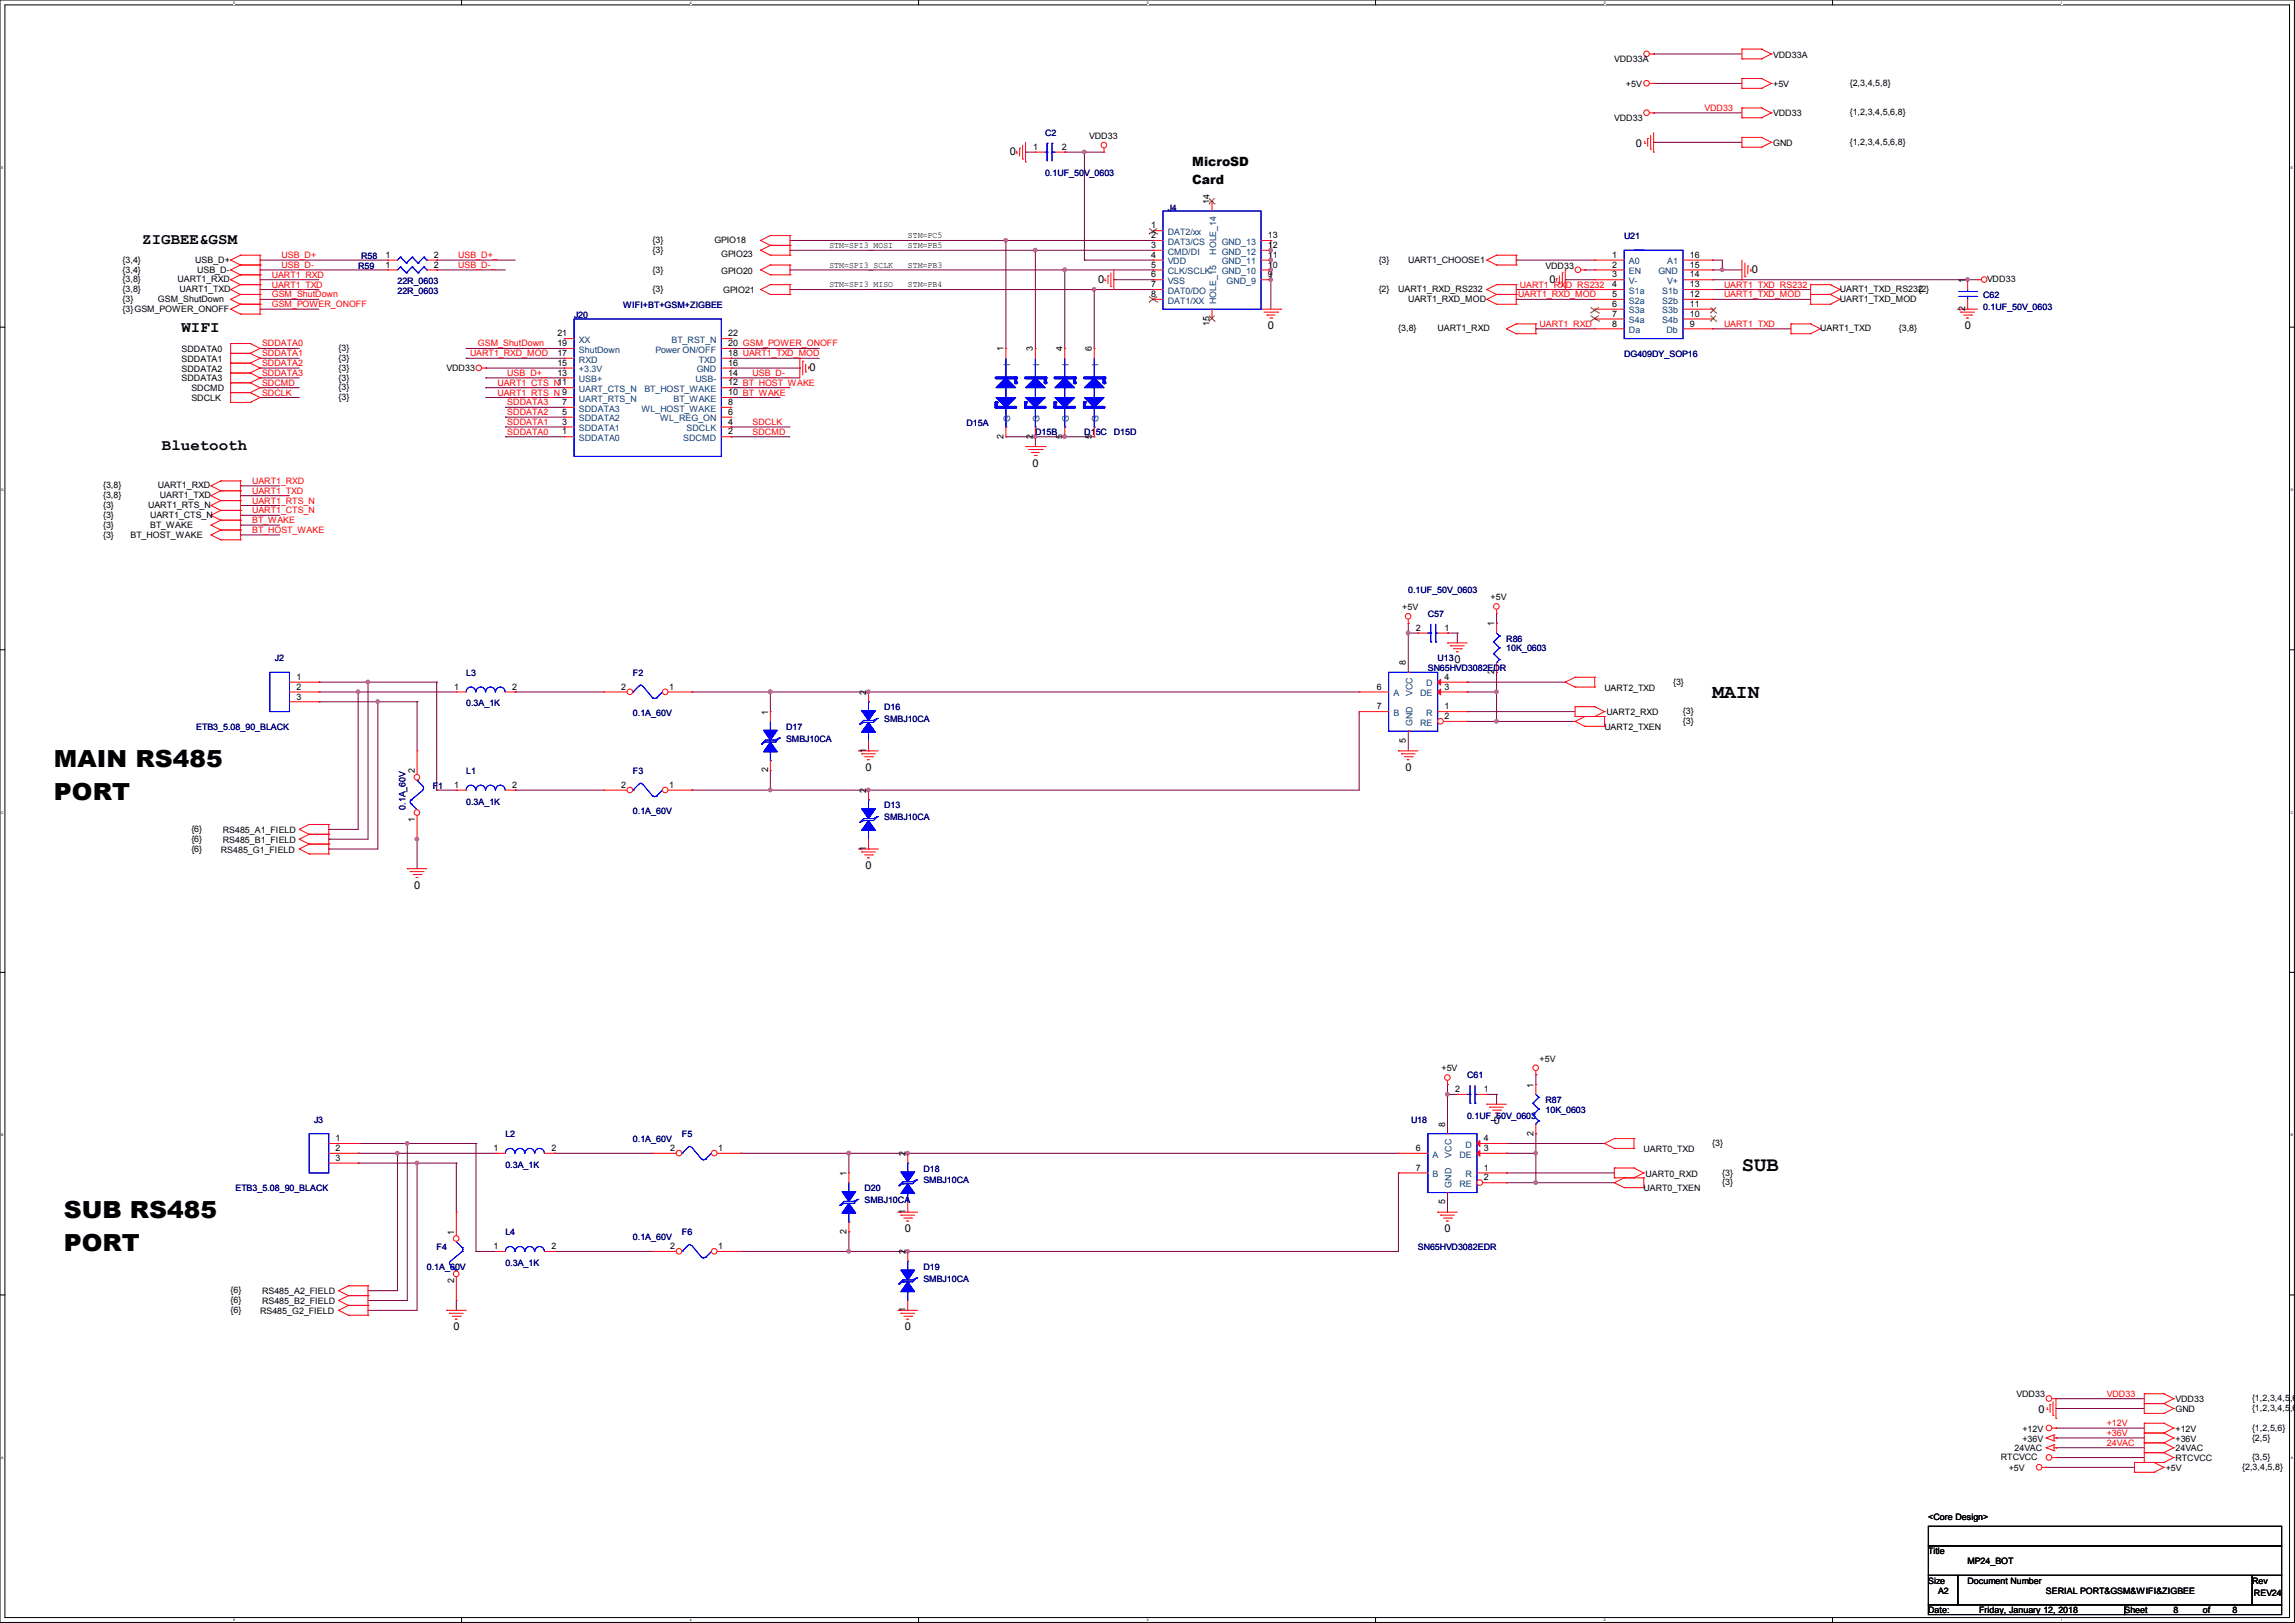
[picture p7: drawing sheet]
<svg xmlns="http://www.w3.org/2000/svg" width="297mm" height="210mm" viewBox="0 0 297 210" stroke-linecap="round" stroke-linejoin="round" font-family="sans-serif">
<defs><g id="words">
<g font-size="3">
<text x="7" y="99.2">MAIN RS485</text>
<text x="7" y="103.5">PORT</text>
<text x="8.3" y="157.7">SUB RS485</text>
<text x="8.3" y="161.9">PORT</text>
</g>
<text font-size="2.7" x="225.4" y="151.5">SUB</text>
<text font-size="2.5" x="221.6" y="90.3">MAIN</text>
<g font-size="2">
<text x="18.4" y="31.5">ZIGBEE&amp;GSM</text>
<text x="23.5" y="43">WIFI</text>
<text x="21" y="58.2">Bluetooth</text>
</g>
<g font-size="1.7">
<text x="154.3" y="21.5">MicroSD</text>
<text x="154.3" y="23.8">Card</text>
</g>
<g font-size="1.4">
<text x="130.7" y="20.1">0</text>
<text x="211.7" y="19">0</text>
<text x="226.7" y="35.3">0</text>
<text x="142.1" y="36.6">0</text>
<text x="200.5" y="36.6">0</text>
<text x="164.1" y="42.6">0</text>
<text x="254.3" y="42.6">0</text>
<text x="104.8" y="48">0</text>
<text x="133.6" y="60.4">0</text>
<text x="188.2" y="85.8">0</text>
<text x="112" y="99.7">0</text>
<text x="181.9" y="99.7">0</text>
<text x="112" y="112.4">0</text>
<text x="53.6" y="115">0</text>
<text x="193.3" y="145.5">0</text>
<text x="117.1" y="159.4">0</text>
<text x="186.9" y="159.4">0</text>
<text x="58.7" y="172.1">0</text>
<text x="117.1" y="172.1">0</text>
<text x="263.8" y="182.8">0</text>
</g>
<g font-size="1.2">
<text x="156.5" y="26.4" transform="rotate(-90 156.5 26.4)">14</text>
<text x="254.3" y="40.3" transform="rotate(-90 254.3 40.3)">2</text>
<text x="254.3" y="36.6" transform="rotate(-90 254.3 36.6)">1</text>
<text x="129.9" y="45.5" transform="rotate(-90 129.9 45.5)">1</text>
<text x="133.7" y="45.5" transform="rotate(-90 133.7 45.5)">3</text>
<text x="137.5" y="45.5" transform="rotate(-90 137.5 45.5)">4</text>
<text x="141.3" y="45.5" transform="rotate(-90 141.3 45.5)">6</text>
<text x="156.5" y="42.2" transform="rotate(-90 156.5 42.2)">15</text>
<text x="129.9" y="56.8" transform="rotate(-90 129.9 56.8)">2</text>
<text x="133.7" y="56.8" transform="rotate(-90 133.7 56.8)">2</text>
<text x="137.5" y="56.8" transform="rotate(-90 137.5 56.8)">5</text>
<text x="141.3" y="56.8" transform="rotate(-90 141.3 56.8)">5</text>
<text x="193.4" y="81" transform="rotate(-90 193.4 81)">1</text>
<text x="112.1" y="89.9" transform="rotate(-90 112.1 89.9)">2</text>
<text x="181.9" y="86.1" transform="rotate(-90 181.9 86.1)">8</text>
<text x="193.4" y="87.2" transform="rotate(-90 193.4 87.2)">2</text>
<text x="99.4" y="92.5" transform="rotate(-90 99.4 92.5)">1</text>
<text x="53.7" y="100.1" transform="rotate(-90 53.7 100.1)">2</text>
<text x="99.4" y="99.9" transform="rotate(-90 99.4 99.9)">2</text>
<text x="112.1" y="97.4" transform="rotate(-90 112.1 97.4)">1</text>
<text x="181.9" y="96.1" transform="rotate(-90 181.9 96.1)">5</text>
<text x="53.7" y="106.3" transform="rotate(-90 53.7 106.3)">1</text>
<text x="112.1" y="102.6" transform="rotate(-90 112.1 102.6)">2</text>
<text x="112.1" y="110.1" transform="rotate(-90 112.1 110.1)">1</text>
<text x="198.4" y="140.7" transform="rotate(-90 198.4 140.7)">1</text>
<text x="117.2" y="149.6" transform="rotate(-90 117.2 149.6)">2</text>
<text x="187" y="145.8" transform="rotate(-90 187 145.8)">8</text>
<text x="198.4" y="146.9" transform="rotate(-90 198.4 146.9)">2</text>
<text x="109.5" y="152.1" transform="rotate(-90 109.5 152.1)">1</text>
<text x="187" y="155.8" transform="rotate(-90 187 155.8)">5</text>
<text x="58.8" y="159.8" transform="rotate(-90 58.8 159.8)">1</text>
<text x="109.5" y="159.6" transform="rotate(-90 109.5 159.6)">2</text>
<text x="117.2" y="157.1" transform="rotate(-90 117.2 157.1)">1</text>
<text x="58.8" y="166" transform="rotate(-90 58.8 166)">2</text>
<text x="117.2" y="162.3" transform="rotate(-90 117.2 162.3)">2</text>
<text x="117.2" y="169.8" transform="rotate(-90 117.2 169.8)">1</text>
</g>
<g font-size="1.2" fill="#004080">
<text x="157.4" y="33" transform="rotate(-90 157.4 33)">HOLE_14</text>
<text x="157.4" y="39.4" transform="rotate(-90 157.4 39.4)">HOLE_15</text>
<text x="130.7" y="47.3" transform="rotate(-90 130.7 47.3)">I</text>
<text x="134.5" y="47.3" transform="rotate(-90 134.5 47.3)">I</text>
<text x="138.3" y="47.3" transform="rotate(-90 138.3 47.3)">I</text>
<text x="142.1" y="47.3" transform="rotate(-90 142.1 47.3)">I</text>
<text x="130.7" y="54.6" transform="rotate(-90 130.7 54.6)">G</text>
<text x="134.5" y="54.6" transform="rotate(-90 134.5 54.6)">G</text>
<text x="138.3" y="54.6" transform="rotate(-90 138.3 54.6)">G</text>
<text x="142.1" y="54.6" transform="rotate(-90 142.1 54.6)">G</text>
<text x="182.8" y="94" transform="rotate(-90 182.8 94)">GND</text>
<text x="182.8" y="90.1" transform="rotate(-90 182.8 90.1)">VCC</text>
<text x="187.9" y="149.8" transform="rotate(-90 187.9 149.8)">VCC</text>
<text x="187.9" y="153.7" transform="rotate(-90 187.9 153.7)">GND</text>
</g>
<text font-size="1.2" fill="#000080" x="52.5" y="104.8" transform="rotate(-90 52.5 104.8)">0.1A_60V</text>
<g font-size="1.1">
<text x="208.9" y="8.1">VDD33A</text>
<text x="210.4" y="11.3">+5V</text>
<text x="229.5" y="11.3">+5V</text>
<text x="229.5" y="7.5">VDD33A</text>
<text x="239.4" y="11.1">{2,3,4,5,8}</text>
<text x="141" y="18">VDD33</text>
<text x="208.9" y="15.7">VDD33</text>
<text x="229.5" y="15.1">VDD33</text>
<text x="239.4" y="14.9">{1,2,3,4,5,6,8}</text>
<text x="133.7" y="19.4">1</text>
<text x="137.4" y="19.4">2</text>
<text x="229.5" y="18.9">GND</text>
<text x="239.4" y="18.8">{1,2,3,4,5,6,8}</text>
<text x="149" y="29.5">1</text>
<text x="15.9" y="35.3">{3,4}</text>
<text x="15.9" y="34">{3,4}</text>
<text x="25.3" y="34">USB_D+</text>
<text x="25.5" y="35.3">USB_D-</text>
<text x="49.9" y="34.6">1</text>
<text x="49.9" y="33.4">1</text>
<text x="56.1" y="34.6">2</text>
<text x="56.1" y="33.4">2</text>
<text x="84.4" y="32.7">{3}</text>
<text x="84.4" y="35.3">{3}</text>
<text x="84.4" y="31.5">{3}</text>
<text x="92.4" y="31.5">GPIO18</text>
<text x="93.3" y="33.2">GPIO23</text>
<text x="93.3" y="35.4">GPIO20</text>
<text x="107.3" y="32.1">STM=SPI3_MOSI</text>
<text x="107.3" y="34.6">STM=SPI3_SCLK</text>
<text x="117.5" y="30.8">STM=PC5</text>
<text x="117.5" y="34.6">STM=PB3</text>
<text x="117.5" y="32.1">STM=PB5</text>
<text x="149" y="30.8">2</text>
<text x="149" y="32.1">3</text>
<text x="149" y="33.4">4</text>
<text x="149" y="34.6">5</text>
<text x="149" y="35.9">6</text>
<text x="164.1" y="35.9">9</text>
<text x="164.1" y="34.6">10</text>
<text x="164.1" y="33.4">11</text>
<text x="164.1" y="32.1">12</text>
<text x="164.1" y="30.8">13</text>
<text x="178.4" y="34">{3}</text>
<text x="182.2" y="34">UART1_CHOOSE1</text>
<text x="200" y="34.8">VDD33</text>
<text x="208.6" y="33.4">1</text>
<text x="208.6" y="34.6">2</text>
<text x="208.6" y="35.9">3</text>
<text x="218.7" y="33.4">16</text>
<text x="218.7" y="34.6">15</text>
<text x="218.7" y="35.9">14</text>
<text x="15.9" y="36.5">{3,8}</text>
<text x="15.9" y="37.8">{3,8}</text>
<text x="15.9" y="39.1">{3}</text>
<text x="15.9" y="40.3">{3}GSM_POWER_ONOFF</text>
<text x="20.4" y="39.1">GSM_ShutDown</text>
<text x="23" y="36.5">UART1_RXD</text>
<text x="23.2" y="37.8">UART1_TXD</text>
<text x="84.4" y="37.8">{3}</text>
<text x="93.6" y="37.9">GPIO21</text>
<text x="107.3" y="37.2">STM=SPI3_MISO</text>
<text x="117.5" y="37.2">STM=PB4</text>
<text x="149" y="37.2">7</text>
<text x="149" y="38.4">8</text>
<text x="178.4" y="37.8">{2}</text>
<text x="181" y="37.8">UART1_RXD_RS232</text>
<text x="182.2" y="39.1">UART1_RXD_MOD</text>
<text x="208.6" y="37.2">4</text>
<text x="208.6" y="38.4">5</text>
<text x="208.6" y="39.7">6</text>
<text x="208.6" y="41">7</text>
<text x="218.7" y="37.2">13</text>
<text x="218.7" y="38.4">12</text>
<text x="218.7" y="39.7">11</text>
<text x="218.7" y="41">10</text>
<text x="238.1" y="37.8">UART1_TXD_RS232</text>
<text x="238.1" y="39.1">UART1_TXD_MOD</text>
<text x="248.3" y="37.8">{2}</text>
<text x="257.2" y="36.5">VDD33</text>
<text x="23.5" y="45.6">SDDATA0</text>
<text x="23.5" y="46.8">SDDATA1</text>
<text x="43.8" y="45.4">{3}</text>
<text x="43.8" y="46.7">{3}</text>
<text x="43.8" y="48">{3}</text>
<text x="57.8" y="48">VDD33</text>
<text x="72.1" y="47.3">15</text>
<text x="72.1" y="46.1">17</text>
<text x="72.1" y="44.8">19</text>
<text x="72.1" y="43.5">21</text>
<text x="94.2" y="47.3">16</text>
<text x="94.2" y="46.1">18 UART1_TXD_MOD</text>
<text x="94.2" y="44.8">20 GSM_POWER_ONOFF</text>
<text x="94.2" y="43.5">22</text>
<text x="181" y="42.9">{3,8}</text>
<text x="186" y="42.9">UART1_RXD</text>
<text x="208.6" y="42.2">8</text>
<text x="218.7" y="42.2">9</text>
<text x="235.6" y="42.9">UART1_TXD</text>
<text x="245.7" y="42.9">{3,8}</text>
<text x="23.5" y="48.1">SDDATA2</text>
<text x="23.5" y="49.4">SDDATA3</text>
<text x="24.8" y="50.6">SDCMD</text>
<text x="24.8" y="51.9">SDCLK</text>
<text x="43.8" y="49.2">{3}</text>
<text x="43.8" y="50.5">{3}</text>
<text x="43.8" y="51.8">{3}</text>
<text x="72.1" y="48.6">13</text>
<text x="72.8" y="53.7">5</text>
<text x="72.8" y="52.4">7</text>
<text x="94.2" y="53.7">6</text>
<text x="94.2" y="52.4">8</text>
<text x="94.2" y="51.1">10 BT_WAKE</text>
<text x="94.2" y="49.9">12 BT_HOST_WAKE</text>
<text x="94.2" y="48.6">14</text>
<text x="72.8" y="56.2">1</text>
<text x="72.8" y="54.9">3</text>
<text x="94.2" y="56.2">2</text>
<text x="94.2" y="54.9">4</text>
<text x="13.3" y="65.7">{3}</text>
<text x="13.3" y="63.2">{3,8}</text>
<text x="13.3" y="64.5">{3,8}</text>
<text x="19.2" y="65.7">UART1_RTS_N</text>
<text x="20.4" y="63.2">UART1_RXD</text>
<text x="20.7" y="64.5">UART1_TXD</text>
<text x="13.3" y="67">{3}</text>
<text x="13.3" y="68.3">{3}</text>
<text x="13.3" y="69.6">{3}</text>
<text x="16.9" y="69.6">BT_HOST_WAKE</text>
<text x="19.4" y="67">UART1_CTS_N</text>
<text x="19.4" y="68.3">BT_WAKE</text>
<text x="192.9" y="77.7">+5V</text>
<text x="181.5" y="79">+5V</text>
<text x="183.2" y="81.6">2</text>
<text x="186.9" y="81.6">1</text>
<text x="38.4" y="88">1</text>
<text x="38.4" y="89.2">2</text>
<text x="58.8" y="89.2">1</text>
<text x="66.3" y="89.2">2</text>
<text x="80.4" y="89.2">2</text>
<text x="86.6" y="89.2">1</text>
<text x="178.2" y="89.2">6</text>
<text x="186.9" y="88">4</text>
<text x="186.9" y="89.2">3</text>
<text x="207.6" y="89.4">UART2_TXD</text>
<text x="216.5" y="88.6">{3}</text>
<text x="38.4" y="90.5">3</text>
<text x="178.2" y="91.8">7</text>
<text x="186.9" y="91.8">1</text>
<text x="186.9" y="93">2</text>
<text x="207.6" y="94.4">UART2_TXEN</text>
<text x="207.9" y="92.5">UART2_RXD</text>
<text x="217.8" y="92.4">{3}</text>
<text x="217.8" y="93.7">{3}</text>
<text x="58.8" y="101.9">1</text>
<text x="66.3" y="101.9">2</text>
<text x="80.4" y="101.9">2</text>
<text x="86.6" y="101.9">1</text>
<text x="24.8" y="107.7">{6}</text>
<text x="28.8" y="107.8">RS485_A1_FIELD</text>
<text x="24.8" y="108.9">{6}</text>
<text x="24.8" y="110.2">{6}</text>
<text x="28.6" y="110.3">RS485_G1_FIELD</text>
<text x="28.8" y="109.1">RS485_B1_FIELD</text>
<text x="199.2" y="137.4">+5V</text>
<text x="186.5" y="138.6">+5V</text>
<text x="188.3" y="141.3">2</text>
<text x="192" y="141.3">1</text>
<text x="43.4" y="147.7">1</text>
<text x="43.4" y="148.9">2</text>
<text x="63.9" y="148.9">1</text>
<text x="71.4" y="148.9">2</text>
<text x="86.7" y="148.9">2</text>
<text x="93" y="148.9">1</text>
<text x="183.2" y="148.9">6</text>
<text x="192" y="147.7">4</text>
<text x="192" y="148.9">3</text>
<text x="212.7" y="149.1">UART0_TXD</text>
<text x="221.6" y="148.3">{3}</text>
<text x="43.4" y="150.2">3</text>
<text x="183.2" y="151.5">7</text>
<text x="192" y="151.5">1</text>
<text x="192" y="152.7">2</text>
<text x="212.7" y="154.1">UART0_TXEN</text>
<text x="213" y="152.2">UART0_RXD</text>
<text x="222.9" y="152.1">{3}</text>
<text x="222.9" y="153.4">{3}</text>
<text x="63.9" y="161.6">1</text>
<text x="71.4" y="161.6">2</text>
<text x="86.7" y="161.6">2</text>
<text x="93" y="161.6">1</text>
<text x="29.8" y="167.3">{6}</text>
<text x="33.9" y="167.5">RS485_A2_FIELD</text>
<text x="29.8" y="169.9">{6}</text>
<text x="29.8" y="168.6">{6}</text>
<text x="33.7" y="170">RS485_G2_FIELD</text>
<text x="33.9" y="168.7">RS485_B2_FIELD</text>
<text x="261" y="180.8">VDD33</text>
<text x="261.7" y="185.3">+12V</text>
<text x="281.5" y="181.4">VDD33</text>
<text x="281.5" y="182.7">GND</text>
<text x="281.5" y="185.3">+12V</text>
<text x="291.4" y="181.3">{1,2,3,4,5,6,8</text>
<text x="291.4" y="182.6">{1,2,3,4,5,6,8</text>
<text x="291.4" y="185.1">{1,2,5,6}</text>
<text x="258.9" y="188.9">RTCVCC</text>
<text x="259.9" y="190.3">+5V</text>
<text x="260.7" y="187.8">24VAC</text>
<text x="261.7" y="186.5">+36V</text>
<text x="280.3" y="190.3">+5V</text>
<text x="281.5" y="186.5">+36V</text>
<text x="281.5" y="187.8">24VAC</text>
<text x="281.5" y="189.1">RTCVCC</text>
<text x="290.2" y="190.2">{2,3,4,5,8}</text>
<text x="291.4" y="186.4">{2,5}</text>
<text x="291.4" y="188.9">{3,5}</text>
<text x="249.5" y="196.7">&lt;Core Design&gt;</text>
<text x="249.5" y="201.1">Title</text>
<text x="254.6" y="202.4">MP24_BOT</text>
<text x="249.5" y="204.9">Size</text>
<text x="249.5" y="208.7">Date:</text>
<text x="250.8" y="206.2">A2</text>
<text x="254.6" y="204.9">Document Number</text>
<text x="256.1" y="208.7">Friday, January 12, 2018</text>
<text x="264.8" y="206.2">SERIAL PORT&amp;GSM&amp;WIFI&amp;ZIGBEE</text>
<text x="274.9" y="208.7">Sheet</text>
<text x="281.3" y="208.7">8</text>
<text x="285.1" y="208.7">of</text>
<text x="288.9" y="208.7">8</text>
<text x="291.4" y="204.9">Rev</text>
<text x="291.7" y="206.5">REV24</text>
</g>
<g font-size="1.1" fill="#000080">
<text x="135.2" y="17.6">C2</text>
<text x="135.2" y="22.8">0.1UF_50V_0603</text>
<text x="151.1" y="27.3">J4</text>
<text x="46.4" y="34.8">R59</text>
<text x="46.7" y="33.5">R58</text>
<text x="210.2" y="30.9">U21</text>
<text x="51.4" y="38.1">22R_0603</text>
<text x="51.4" y="36.8">22R_0603</text>
<text x="74.3" y="41.1">J20</text>
<text x="80.6" y="39.8">WIFI+BT+GSM+ZIGBEE</text>
<text x="256.6" y="38.6">C62</text>
<text x="256.6" y="40.1">0.1UF_50V_0603</text>
<text x="210.2" y="46.2">DG409DY_SOP16</text>
<text x="125.1" y="55.1">D15A</text>
<text x="134" y="56.3">D15B</text>
<text x="140.3" y="56.3">D15C</text>
<text x="144.1" y="56.3">D15D</text>
<text x="182.2" y="76.7">0.1UF_50V_0603</text>
<text x="184.8" y="79.8">C57</text>
<text x="194.9" y="83">R86</text>
<text x="35.6" y="85.6">J2</text>
<text x="60.3" y="87.5">L3</text>
<text x="81.9" y="87.5">F2</text>
<text x="184.8" y="86.8">SN65HVD3082EDR</text>
<text x="186" y="85.6">U13</text>
<text x="194.9" y="84.3">10K_0603</text>
<text x="25.4" y="94.4">ETB3_5.08_90_BLACK</text>
<text x="60.3" y="91.4">0.3A_1K</text>
<text x="81.9" y="92.7">0.1A_60V</text>
<text x="101.7" y="94.4">D17</text>
<text x="101.7" y="96">SMBJ10CA</text>
<text x="114.4" y="91.9">D16</text>
<text x="114.4" y="93.4">SMBJ10CA</text>
<text x="60.3" y="100.2">L1</text>
<text x="81.9" y="100.2">F3</text>
<text x="56" y="102.1">F1</text>
<text x="60.3" y="104.1">0.3A_1K</text>
<text x="81.9" y="105.4">0.1A_60V</text>
<text x="114.4" y="104.6">D13</text>
<text x="114.4" y="106.1">SMBJ10CA</text>
<text x="189.8" y="139.5">C61</text>
<text x="200" y="142.7">R87</text>
<text x="200" y="144">10K_0603</text>
<text x="40.6" y="145.2">J3</text>
<text x="65.4" y="147.2">L2</text>
<text x="81.9" y="147.8">0.1A_60V</text>
<text x="88.3" y="147.2">F5</text>
<text x="182.6" y="145.2">U18</text>
<text x="189.8" y="144.7">0.1UF_50V_0603</text>
<text x="30.5" y="154.1">ETB3_5.08_90_BLACK</text>
<text x="65.4" y="151.1">0.3A_1K</text>
<text x="111.9" y="154.1">D20</text>
<text x="111.9" y="155.7">SMBJ10CA</text>
<text x="119.5" y="151.6">D18</text>
<text x="119.5" y="153.1">SMBJ10CA</text>
<text x="56.5" y="161.8">F4</text>
<text x="65.4" y="159.9">L4</text>
<text x="81.9" y="160.5">0.1A_60V</text>
<text x="88.3" y="159.9">F6</text>
<text x="183.5" y="161.8">SN65HVD3082EDR</text>
<text x="55.2" y="164.3">0.1A_60V</text>
<text x="65.4" y="163.8">0.3A_1K</text>
<text x="119.5" y="164.3">D19</text>
<text x="119.5" y="165.8">SMBJ10CA</text>
</g>
<g font-size="1.1" fill="#f00">
<text x="220.6" y="14.4">VDD33</text>
<text x="35.2" y="35.9">UART1_RXD</text>
<text x="36.4" y="34.7">USB_D-</text>
<text x="36.4" y="33.4">USB_D+</text>
<text x="59.3" y="33.4">USB_D+_</text>
<text x="59.3" y="34.7">USB_D-_</text>
<text x="35.2" y="38.5">GSM_ShutDown</text>
<text x="35.2" y="37.2">UART1_TXD</text>
<text x="35.2" y="39.8">GSM_POWER_ONOFF</text>
<text x="196.5" y="38.5">UART1_RXD_MOD</text>
<text x="196.7" y="37.2">UART1_RXD_RS232</text>
<text x="223.1" y="38.5">UART1_TXD_MOD</text>
<text x="223.1" y="37.2">UART1_TXD_RS232</text>
<text x="33.9" y="44.8">SDDATA0</text>
<text x="33.9" y="46.1">SDDATA1</text>
<text x="33.9" y="47.4">SDDATA2</text>
<text x="60.8" y="46.1">UART1_RXD_MOD</text>
<text x="61.8" y="44.8">GSM_ShutDown</text>
<text x="199.2" y="42.3">UART1_RXD</text>
<text x="223.1" y="42.3">UART1_TXD</text>
<text x="33.9" y="48.6">SDDATA3</text>
<text x="33.9" y="49.9">SDCMD</text>
<text x="33.9" y="51.2">SDCLK</text>
<text x="64.4" y="49.9">UART1_CTS_N11</text>
<text x="64.4" y="51.2">UART1_RTS_N 9</text>
<text x="65.7" y="48.6">USB_D+_</text>
<text x="65.7" y="53.7">SDDATA2</text>
<text x="65.7" y="52.5">SDDATA3</text>
<text x="97.4" y="48.6">USB_D-_</text>
<text x="65.7" y="56.3">SDDATA0</text>
<text x="65.7" y="55">SDDATA1</text>
<text x="97.4" y="56.3">SDCMD</text>
<text x="97.4" y="55">SDCLK</text>
<text x="32.6" y="65.2">UART1_RTS_N</text>
<text x="32.6" y="62.6">UART1_RXD</text>
<text x="32.6" y="63.9">UART1_TXD</text>
<text x="32.6" y="66.4">UART1_CTS_N</text>
<text x="32.6" y="67.7">BT_WAKE</text>
<text x="32.6" y="69">BT_HOST_WAKE</text>
<text x="272.6" y="180.7">VDD33</text>
<text x="272.6" y="184.5">+12V</text>
<text x="272.6" y="185.8">+36V</text>
<text x="272.6" y="187.1">24VAC</text>
</g>
<g font-size="1.1" fill="#004080">
<text x="151.1" y="30.4">DAT2/xx</text>
<text x="151.1" y="31.7">DAT3/CS</text>
<text x="151.1" y="32.9">CMD/DI</text>
<text x="151.1" y="34.2">VDD</text>
<text x="151.1" y="35.5">CLK/SCLK</text>
<text x="158.1" y="35.5">GND_10</text>
<text x="158.1" y="34.2">GND_11</text>
<text x="158.1" y="32.9">GND_12</text>
<text x="158.1" y="31.7">GND_13</text>
<text x="210.8" y="34.2">A0</text>
<text x="210.8" y="35.5">EN</text>
<text x="214.6" y="35.5">GND</text>
<text x="215.8" y="34.2">A1</text>
<text x="151.1" y="36.7">VSS</text>
<text x="151.1" y="38">DAT0/DO</text>
<text x="151.1" y="39.3">DAT1/XX</text>
<text x="158.7" y="36.7">GND_9</text>
<text x="210.8" y="36.7">V-</text>
<text x="210.8" y="38">S1a</text>
<text x="210.8" y="39.3">S2a</text>
<text x="210.8" y="40.6">S3a</text>
<text x="210.8" y="41.8">S4a</text>
<text x="215.1" y="38">S1b</text>
<text x="215.1" y="39.3">S2b</text>
<text x="215.1" y="40.6">S3b</text>
<text x="215.1" y="41.8">S4b</text>
<text x="215.8" y="36.7">V+</text>
<text x="74.9" y="46.9">RXD</text>
<text x="74.9" y="45.6">ShutDown</text>
<text x="74.9" y="44.4">XX</text>
<text x="84.8" y="45.6">Power ON/OFF</text>
<text x="86.9" y="44.4">BT_RST_N</text>
<text x="90.5" y="46.9">TXD</text>
<text x="210.8" y="43.1">Da</text>
<text x="215.7" y="43.1">Db</text>
<text x="74.9" y="53.3">SDDATA3</text>
<text x="74.9" y="52">UART_RTS_N</text>
<text x="74.9" y="50.7">UART_CTS_N</text>
<text x="74.9" y="49.4">USB+</text>
<text x="74.9" y="48.2">+3.3V</text>
<text x="83" y="53.3">WL_HOST_WAKE</text>
<text x="83.4" y="50.7">BT_HOST_WAKE</text>
<text x="87.2" y="52">BT_WAKE</text>
<text x="90" y="49.4">USB-</text>
<text x="90.2" y="48.2">GND</text>
<text x="74.9" y="57.1">SDDATA0</text>
<text x="74.9" y="55.8">SDDATA1</text>
<text x="74.9" y="54.5">SDDATA2</text>
<text x="85.4" y="54.5">WL_REG_ON</text>
<text x="88.4" y="57.1">SDCMD</text>
<text x="88.8" y="55.8">SDCLK</text>
<text x="184.6" y="88.8">D</text>
<text x="180.3" y="90.1">A</text>
<text x="180.3" y="92.6">B</text>
<text x="183.8" y="90.1">DE</text>
<text x="183.8" y="93.9">RE</text>
<text x="184.6" y="92.6">R</text>
<text x="185.4" y="149.8">A</text>
<text x="188.9" y="149.8">DE</text>
<text x="189.6" y="148.5">D</text>
<text x="185.4" y="152.3">B</text>
<text x="188.9" y="153.6">RE</text>
<text x="189.6" y="152.3">R</text>
</g>
<g font-size=".5">
<text x="30.2" y=".5">5</text>
<text x="89.3" y=".5">4</text>
<text x="148.4" y=".5">3</text>
<text x="207.6" y=".5">2</text>
<text x="266.7" y=".5">1</text>
<text x=".2" y="21.8">E</text>
<text x="296.5" y="21.8">E</text>
<text x=".2" y="63.5">D</text>
<text x="296.5" y="63.5">D</text>
<text x=".2" y="105.3">C</text>
<text x="296.5" y="105.3">C</text>
<text x=".2" y="147">B</text>
<text x="296.5" y="147">B</text>
<text x=".2" y="188.8">A</text>
<text x="296.5" y="188.8">A</text>
<text x="30.2" y="209.8">5</text>
<text x="89.3" y="209.8">4</text>
<text x="148.4" y="209.8">3</text>
<text x="207.6" y="209.8">2</text>
<text x="266.7" y="209.8">1</text>
</g>
</g></defs>
<path d="M0 0h296.9v209.9h-296.9zM.6 .6h295.7v208.7h-295.7z" fill="none" stroke="#000" stroke-width=".13"/>
<g fill="#fff">
<path d="M30.2 .1h.2v.5h-.2z"/>
<path d="M30.2 209.4h.2v.5h-.2z"/>
</g>
<path d="M59.7 0v.6M59.7 209.3v.6" fill="none" stroke="#000" stroke-width=".13"/>
<g fill="#fff">
<path d="M89.3 .1h.2v.5h-.2z"/>
<path d="M89.3 209.4h.2v.5h-.2z"/>
</g>
<path d="M118.9 0v.6M118.9 209.3v.6" fill="none" stroke="#000" stroke-width=".13"/>
<g fill="#fff">
<path d="M148.4 .1h.2v.5h-.2z"/>
<path d="M148.4 209.4h.2v.5h-.2z"/>
</g>
<path d="M178 0v.6M178 209.3v.6" fill="none" stroke="#000" stroke-width=".13"/>
<g fill="#fff">
<path d="M207.6 .1h.2v.5h-.2z"/>
<path d="M207.6 209.4h.2v.5h-.2z"/>
</g>
<path d="M237.2 0v.6M237.2 209.3v.6" fill="none" stroke="#000" stroke-width=".13"/>
<g fill="#fff">
<path d="M266.7 .1h.2v.5h-.2z"/>
<path d="M266.7 209.4h.2v.5h-.2z"/>
<path d="M.2 21.5h.2v.5h-.2z"/>
<path d="M296.5 21.5h.2v.5h-.2z"/>
<path d="M.2 63.2h.3v.5h-.3z"/>
<path d="M296.5 63.2h.3v.5h-.3z"/>
</g>
<path d="M0 42.3h.6M296.3 42.3h.6" fill="none" stroke="#000" stroke-width=".13"/>
<g fill="#fff">
<path d="M.2 104.9h.3v.5h-.3z"/>
<path d="M296.5 104.9h.3v.5h-.3z"/>
</g>
<path d="M0 84.1h.6M296.3 84.1h.6" fill="none" stroke="#000" stroke-width=".13"/>
<g fill="#fff">
<path d="M.2 146.6h.2v.6h-.2z"/>
<path d="M296.5 146.6h.2v.6h-.2z"/>
</g>
<path d="M0 125.8h.6M296.3 125.8h.6" fill="none" stroke="#000" stroke-width=".13"/>
<g fill="#fff">
<path d="M.2 188.4h.3v.5h-.3z"/>
<path d="M296.5 188.4h.3v.5h-.3z"/>
</g>
<path d="M0 167.6h.6M296.3 167.6h.6M249.6 197.5h45.7v2.5h-45.7zM249.6 200h45.7v3.8h-45.7zM249.6 203.8h3.8v3.8h-3.8zM249.6 207.6h25.4v1.3h-25.4zM253.4 203.8h38.1v3.8h-38.1zM275 207.6h20.3v1.3h-20.3zM291.5 203.8h3.8v3.8h-3.8z" fill="none" stroke="#000" stroke-width=".13"/>
<g fill="none" stroke="#800040" stroke-width=".13">
<path d="M132.7 19.7h.1M132.7 19.7h1.3M137.8 19.7h.1M137.8 19.7h5.1M140.3 19.7h.1M140.3 19.7v14M214 18.4h.1M214 14.6h.1M214 10.8h.1M214 7h.1M214 18.4h11.4M214 14.6h11.4"/>
<path d="M214 10.8h11.4M214 7h11.4M33.7 34.9h.1M33.7 33.7h.1M33.7 36.2h.1M33.7 38.7h.1M33.7 37.5h.1M33.7 34.9h16.5M33.7 37.5h7.6M33.7 36.2h7.6M33.7 33.7h16.5M33.7 38.7h7.6"/>
<path d="M56.5 33.7h.1M56.5 34.9h.1M56.5 34.9h8.9M56.5 33.7h10.2M102.2 31.1h.1M102.2 37.5h.1M102.2 32.4h.1M102.2 34.9h.1M102.2 34.9h47M102.2 31.1h47M102.2 37.5h47M102.2 32.4h47"/>
<path d="M130.2 31.1h.1M130.2 31.1v14M134 32.4h.1M134 32.4v12.7M137.8 34.9h.1M137.8 34.9v10.2M140.3 33.7h.1M140.3 33.7h8.9M141.6 37.5h.1M141.6 37.5v7.6M144.1 36.2h.1M144.1 36.2h5.1"/>
<path d="M164.5 36.2h.1M164.5 34.9h.1M164.5 32.4h.1M164.5 31.1h.1M164.5 33.7h.1M164.5 31.1v8.9M196.2 33.7h.1M196.2 37.5h.1M196.2 38.7h.1M196.2 37.5h10.2M196.2 33.7h10.2M196.2 38.7h10.2"/>
<path d="M202.6 36.2h.1M202.6 36.2h3.8M205.1 34.9h.1M205.1 34.9h1.3M221.6 33.7h.1M221.6 38.7h.1M221.6 37.5h.1M221.6 36.2h.1M221.6 34.9h.1M221.6 34.9h3.8M221.6 37.5h12.7M221.6 36.2h34.3"/>
<path d="M221.6 33.7h1.3v1.2M221.6 38.7h12.7M222.9 34.9h.1M254.6 36.2h.1M33.7 45.1h.1M33.7 46.4h.1M33.7 47.6h.1M33.7 48.9h.1M33.7 50.2h.1M33.7 51.4h.1M33.7 40h.1M33.7 45.1h5"/>
<path d="M33.7 46.4h5M33.7 47.6h5M33.7 48.9h5M33.7 50.2h5M33.7 51.4h5M33.7 40h7.6M60.3 45.1h.1M60.3 46.4h.1M60.3 45.1h12.7M60.3 46.4h12.7M62.9 47.6h.1M62.9 48.9h.1"/>
<path d="M62.9 50.2h.1M62.9 51.4h.1M62.9 47.6h10.1M62.9 48.9h10.1M62.9 50.2h10.1M62.9 51.4h10.1M65.4 56.5h.1M65.4 55.2h.1M65.4 54h.1M65.4 52.7h.1M65.4 56.5h7.6M65.4 55.2h7.6"/>
<path d="M65.4 54h7.6M65.4 52.7h7.6M94.6 45.1h.1M94.6 48.9h.1M94.6 50.2h.1M94.6 51.4h.1M94.6 56.5h.1M94.6 55.2h.1M94.6 46.4h.1M94.6 45.1h11.4M94.6 46.4h11.4M94.6 47.6h8.9"/>
<path d="M94.6 48.9h8.9M94.6 50.2h7.6M94.6 51.4h6.4M94.6 56.5h7.6M94.6 55.2h7.6M103.5 47.6h.1M130.2 56.5h.1M130.2 56.5h11.4M134 56.5h.1M134 56.5v1.3M137.8 56.5h.1M198.8 42.5h.1"/>
<path d="M198.8 42.5h7.6M221.6 42.5h.1M221.6 42.5h10.2M31.1 65.4h.1M31.1 66.7h.1M31.1 62.9h.1M31.1 64.1h.1M31.1 67.9h.1M31.1 69.2h.1M31.1 65.4h5.1M31.1 66.7h5.1M31.1 62.9h5.1"/>
<path d="M31.1 64.1h6.4M31.1 67.9h5.1M31.1 69.2h5.1M193.7 79.4v1.2M41.3 90.8h.1M41.3 89.5h.1M41.3 88.3h.1M41.3 88.3h15.2M41.3 90.8h12.7M41.3 89.5h17.8M46.4 89.5h.1M46.4 89.5v17.8h-3.9"/>
<path d="M47.6 88.3h.1M47.6 88.3v20.3h-5.1M48.9 90.8h.1M48.9 90.8v19.1h-6.4M54 90.8h.1M54 90.8v6.4M56.5 88.3h.1M56.5 88.3v13.9M66.7 89.5h.1M66.7 89.5h11.4M89.5 89.5h.1M89.5 89.5h86.4"/>
<path d="M99.7 89.5h.1M99.7 99.7h.1M99.7 89.5v2.6M99.7 99.7v2.5M112.4 89.5h.1M175.9 92.1h.1M175.9 92.1v10.1h-86.4M182.2 81.9h.1M182.2 94.6h.1M182.2 80.6h.1M182.2 81.9h1.3M182.2 80.6v6.4"/>
<path d="M182.2 94.6v2.6M187.3 81.9h.1M187.3 81.9h1.3M188.6 81.9h.1M188.6 81.9v1.3M189.9 88.3h.1M189.9 92.1h.1M189.9 89.5h.1M189.9 93.3h.1M189.9 93.3h13.9M189.9 88.3h12.7M189.9 89.5h3.8"/>
<path d="M189.9 92.1h13.9M193.7 93.3h.1M193.7 87h.1M193.7 89.5h.1M193.7 80.6h.1M193.7 87v6.3M42.5 109.9h.1M42.5 108.6h.1M42.5 107.3h.1M54 112.4h.1M54 108.6v3.8M56.5 102.2h.1"/>
<path d="M56.5 102.2h2.6M66.7 102.2h.1M66.7 102.2h11.4M89.5 102.2h.1M99.7 102.2h.1M112.4 102.2h.1M198.8 139.1h.1M198.8 139.1v1.2M46.4 148h.1M46.4 149.2h.1M46.4 150.5h.1M46.4 150.5h12.7"/>
<path d="M46.4 149.2h17.7M46.4 148h15.2M51.4 149.2h.1M51.4 149.2v17.8h-3.8M52.7 148h.1M52.7 148v20.3h-5.1M54 150.5h.1M54 150.5v19h-6.4M59.1 150.5h.1M59.1 150.5v6.3M61.6 148h.1M61.6 148v13.9"/>
<path d="M71.8 149.2h.1M71.8 149.2h12.7M95.9 149.2h.1M95.9 149.2h85.1M109.9 149.2h.1M109.9 159.4h.1M109.9 149.2v2.6M109.9 159.4v2.5M117.5 149.2h.1M181 151.8h.1M181 151.8v10.1h-85.1M187.3 141.6h.1"/>
<path d="M187.3 154.3h.1M187.3 140.3h.1M187.3 141.6h1.3M187.3 140.3v6.4M187.3 154.3v2.5M192.4 141.6h.1M192.4 141.6h1.3M193.7 141.6h.1M193.7 141.6v1.3M194.9 151.8h.1M194.9 153h.1M194.9 149.2h.1"/>
<path d="M194.9 148h.1M194.9 151.8h14M194.9 153h14M194.9 149.2h3.9M194.9 148h12.7M198.8 149.2h.1M198.8 153h.1M198.8 146.7h.1M198.8 146.7v6.3M47.6 169.5h.1M47.6 167h.1M47.6 168.3h.1"/>
<path d="M59.1 169.5h.1M59.1 168.3v1.2M61.6 161.9h.1M61.6 161.9h2.5M71.8 161.9h.1M71.8 161.9h12.7M95.9 161.9h.1M109.9 161.9h.1M117.5 161.9h.1M264.8 189.9h.1M264.8 189.9h11.4M266.1 182.2h.1"/>
<path d="M266.1 181h.1M266.1 184.8h.1M266.1 186.1h.1M266.1 187.3h.1M266.1 188.6h.1M266.1 182.2h11.4M266.1 181h11.4M266.1 184.8h11.4M266.1 186.1h11.4M266.1 187.3h11.4M266.1 188.6h11.4"/>
</g>
<g fill="#f0f" stroke="#f0f" stroke-width=".13">
<circle cx="187.3" cy="141.6" r=".23"/>
<circle cx="198.7" cy="153" r=".23"/>
<circle cx="198.7" cy="149.2" r=".23"/>
<circle cx="117.5" cy="149.2" r=".23"/>
<circle cx="54" cy="150.5" r=".23"/>
<circle cx="52.7" cy="147.9" r=".23"/>
<circle cx="51.4" cy="149.2" r=".23"/>
<circle cx="117.5" cy="161.9" r=".23"/>
<circle cx="112.4" cy="102.2" r=".23"/>
<circle cx="47.6" cy="88.2" r=".23"/>
<circle cx="112.4" cy="89.5" r=".23"/>
<circle cx="46.3" cy="89.5" r=".23"/>
<circle cx="182.2" cy="81.9" r=".23"/>
<circle cx="193.7" cy="93.3" r=".23"/>
<circle cx="193.7" cy="89.5" r=".23"/>
<circle cx="48.9" cy="90.8" r=".23"/>
<circle cx="54" cy="108.6" r=".23"/>
<circle cx="99.7" cy="89.5" r=".23"/>
<circle cx="99.7" cy="102.2" r=".23"/>
<circle cx="109.8" cy="149.2" r=".23"/>
<circle cx="109.8" cy="161.9" r=".23"/>
<circle cx="137.8" cy="34.9" r=".23"/>
<circle cx="130.2" cy="31.1" r=".23"/>
<circle cx="164.4" cy="36.2" r=".23"/>
<circle cx="141.6" cy="37.4" r=".23"/>
<circle cx="134" cy="32.4" r=".23"/>
<circle cx="140.3" cy="19.7" r=".23"/>
<circle cx="164.4" cy="34.9" r=".23"/>
<circle cx="164.4" cy="32.4" r=".23"/>
<circle cx="164.4" cy="33.6" r=".23"/>
<circle cx="134" cy="56.5" r=".23"/>
<circle cx="137.8" cy="56.5" r=".23"/>
<circle cx="222.9" cy="34.9" r=".23"/>
<circle cx="254.6" cy="36.2" r=".23"/>
</g>
<g fill="none" stroke="#f00" stroke-width=".13">
<path d="M131.6 19.8h.1M131.6 19.6v.2M132 19.2h.1M132 19.2v1M132.3 18.8v1.8M132.7 18.4v2.6M142.9 19.7h.1M142.9 19.2v.5M212.9 18.5h.1M212.9 18.3v.2M213.2 17.9h.1M213.2 17.9v1"/>
<path d="M213.5 10.8h.5M213.5 14.6h.5M213.5 7h.5M213.6 19.3h.1M213.6 17.5v1.8M214 10.8h.1M214 19.7h.1M214 14.6h.1M214 7h.1M214 17.1v2.6M225.4 14h.1M225.4 15.2h.1"/>
<path d="M225.4 10.2h.1M225.4 11.4h.1M225.4 17.8h.1M225.4 19h.1M225.4 6.3h.1M225.4 7.6h.1M225.4 14h2.6M225.4 6.3v1.3M225.4 10.2v1.2M225.4 14v1.2M225.4 17.8v1.2M225.4 15.2h2.6"/>
<path d="M225.4 10.2h2.6M225.4 11.4h2.6M225.4 17.8h2.6M225.4 19h2.6M225.4 6.3h2.6M225.4 7.6h2.6M228 14h.1M228 15.2h.1M228 10.2h.1M228 11.4h.1M228 17.8h.1M228 19h.1"/>
<path d="M228 6.3h.1M228 7.6h.1M228 14l1.2 .6M228 10.2l1.2 .6M228 17.8l1.2 .6M228 6.3l1.2 .7M229.2 14.6h.1M229.2 10.8h.1M229.2 18.4h.1M229.2 7h.1M229.2 14.6l-1.2 .6M229.2 10.8l-1.2 .6"/>
<path d="M229.2 18.4l-1.2 .6M229.2 7l-1.2 .6M29.8 36.2h.1M29.8 37.5h.1M29.8 38.7h.1M29.8 34.9h.1M29.8 33.7h.1M29.8 36.2l1.3 .6M29.8 37.5l1.3 .6M29.8 38.7l1.3 .7M29.8 34.9l1.3 .7M29.8 33.7l1.3 .6"/>
<path d="M31.1 35.6h.1M31.1 36.8h.1M31.1 38.1h.1M31.1 39.4h.1M31.1 34.3h.1M31.1 33h.1M31.1 35.6l-1.3 .6M31.1 35.6h2.6M31.1 36.8h2.6M31.1 36.8l-1.3 .7M31.1 38.1h2.6M31.1 38.1l-1.3 .6"/>
<path d="M31.1 39.4h2.6M31.1 39.4l-1.3 .6M31.1 34.3l-1.3 .6M31.1 34.3h2.6M31.1 33l-1.3 .7M31.1 33h2.6M33.7 35.6h.1M33.7 36.8h.1M33.7 38.1h.1M33.7 39.4h.1M33.7 34.3h.1M33.7 33h.1"/>
<path d="M33.7 33v7.6M50.2 34.9h.1M50.2 33.7h.1M50.2 34.9h1.2M50.2 33.7h1.2M55.2 34.9h1.3M55.2 33.7h1.3M56.5 34.9h.1M56.5 33.7h.1M98.4 32.4h.1M98.4 34.9h.1M98.4 37.5h.1"/>
<path d="M98.4 31.1h.1M98.4 32.4l1.3 .6M98.4 34.9l1.3 .7M98.4 37.5l1.3 .6M98.4 31.1l1.3 .6M99.7 31.7h.1M99.7 33h.1M99.7 35.6h.1M99.7 34.3h.1M99.7 38.1h.1M99.7 36.8h.1M99.7 30.5h.1"/>
<path d="M99.7 35.6h2.5M99.7 36.8h2.5M99.7 38.1h2.5M99.7 34.3h2.5M99.7 33h2.5M99.7 31.7l-1.3 .7M99.7 31.7h2.5M99.7 34.3l-1.3 .6M99.7 36.8l-1.3 .7M99.7 30.5h2.5M99.7 30.5l-1.3 .6M102.2 31.7h.1"/>
<path d="M102.2 33h.1M102.2 35.6h.1M102.2 34.3h.1M102.2 38.1h.1M102.2 36.8h.1M102.2 30.5h.1M102.2 30.5v2.5M102.2 34.3v1.3M102.2 36.8v1.3M132.3 20.6h.1M132.7 21h.1M143 36.3h.1"/>
<path d="M143 36.1v.2M143.4 35.7h.1M143.4 35.7v1M143.8 37.1h.1M143.8 35.3v1.8M144.1 37.5h.1M144.1 34.9v2.6M192.4 33.7h.1M192.4 37.5h.1M192.4 38.7h.1M192.4 33.7l1.3 .6M192.4 37.5l1.3 .6"/>
<path d="M192.4 38.7l1.3 .7M193.7 33h.1M193.7 34.3h.1M193.7 36.8h.1M193.7 38.1h.1M193.7 39.4h.1M193.7 36.8h2.5M193.7 38.1h2.5M193.7 39.4h2.5M193.7 34.3h2.5M193.7 33h2.5M193.7 33l-1.3 .7"/>
<path d="M193.7 36.8l-1.3 .7M193.7 38.1l-1.3 .6M196.2 33h.1M196.2 34.3h.1M196.2 36.8h.1M196.2 38.1h.1M196.2 39.4h.1M196.2 33v1.3M196.2 36.8v2.6M201.4 36.1h.1M201.4 36.1v.2M201.8 36.7h.1"/>
<path d="M201.8 35.7v1M202.2 35.3h.1M202.2 35.3v1.8M202.6 34.9h.1M202.6 34.9v2.6M204.6 34.9h.5M205.1 34.9h.1M225.4 36.2h.1M225.4 33.7v2.5M225.8 35.8h.1M225.8 34v1.8M226.2 34.4h.1"/>
<path d="M226.2 34.4v1M226.6 35.1h.1M226.6 34.8v.3M234.3 38.1h.1M234.3 36.8h.1M234.3 39.4h.1M234.3 36.8h2.6M234.3 38.1h2.6M234.3 39.4h2.6M234.3 36.8v2.6M236.9 38.1h.1M236.9 36.8h.1"/>
<path d="M236.9 39.4h.1M236.9 36.8l1.2 .7M236.9 38.1l1.2 .6M238.1 37.5h.1M238.1 38.7h.1M238.1 37.5l-1.2 .6M238.1 38.7l-1.2 .7M255.9 36.2h.1M255.9 36.2h.5M29.8 40h.1M29.8 45.7h.1M29.8 44.4h.1"/>
<path d="M29.8 47h.1M29.8 48.3h.1M29.8 49.5h.1M29.8 50.8h.1M29.8 52.1h.1M29.8 40l1.3 .6M29.8 45.7h2.6M29.8 44.4v7.7M29.8 44.4h2.6M29.8 47h2.6M29.8 48.3h2.6M29.8 49.5h2.6"/>
<path d="M29.8 50.8h2.6M29.8 52.1h2.6M31.1 40.6h.1M31.1 40.6h2.6M32.4 45.7h.1M32.4 44.4h.1M32.4 47h.1M32.4 48.3h.1M32.4 49.5h.1M32.4 50.8h.1M32.4 52.1h.1M32.4 44.4l1.3 .7"/>
<path d="M32.4 45.7l1.3 .7M32.4 47l1.3 .6M32.4 48.3l1.3 .6M32.4 49.5l1.3 .7M32.4 50.8l1.3 .6M33.7 40.6h.1M33.7 45.1h.1M33.7 46.4h.1M33.7 47.6h.1M33.7 48.9h.1M33.7 50.2h.1M33.7 51.4h.1"/>
<path d="M33.7 45.1l-1.3 .6M33.7 46.4l-1.3 .6M33.7 47.6l-1.3 .7M33.7 48.9l-1.3 .6M33.7 50.2l-1.3 .6M33.7 51.4l-1.3 .7M62.4 47.6h.5M62.9 47.6h.1M103.5 46.4h.1M103.5 46.4v2.5M103.9 46.7h.1M103.9 46.7v1.8"/>
<path d="M104.3 48.1h.1M104.3 47.1v1M104.6 47.5h.1M104.6 47.5v.3M132.7 57.8h2.6M133.1 58.2h1.8M133.5 58.5h.1M133.5 58.5h1M133.9 58.9h.2M134.1 58.9h.1M134.9 58.2h.1M135.3 57.8h.1"/>
<path d="M163.2 40h2.5M163.6 40.4h1.8M164 40.8h.1M164 40.8h1M164.3 41.1h.3M164.6 41.1h.1M165.4 40.4h.1M165.7 40h.1M194.9 42.5h.1M194.9 42.5l1.3 .7M196.2 41.9h.1M196.2 43.2h.1"/>
<path d="M196.2 41.9l-1.3 .6M196.2 41.9h2.6M196.2 43.2h2.6M198.8 41.9h.1M198.8 43.2h.1M198.8 41.9v1.3M231.8 43.2h.1M231.8 41.9h.1M231.8 41.9h2.5M231.8 43.2h2.5M231.8 41.9v1.3M234.3 43.2h.1"/>
<path d="M234.3 41.9h.1M234.3 41.9l1.3 .6M235.6 42.5h.1M235.6 42.5l-1.3 .7M253.4 40h.1M253.4 40h2.5M253.7 40.4h.1M253.7 40.4h1.8M254.1 40.8h1M254.5 41.1h.1M254.5 41.1h.3M255.1 40.8h.1"/>
<path d="M27.3 65.4h.1M27.3 66.7h.1M27.3 62.9h.1M27.3 64.1h.1M27.3 67.9h.1M27.3 69.2h.1M27.3 65.4l1.3 .6M27.3 66.7l1.3 .6M27.3 62.9l1.3 .6M27.3 64.1l1.3 .7M27.3 67.9l1.3 .7M27.3 69.2l1.3 .6"/>
<path d="M28.6 64.8h.1M28.6 66h.1M28.6 67.3h.1M28.6 62.2h.1M28.6 63.5h.1M28.6 68.6h.1M28.6 69.8h.1M28.6 64.8l-1.3 .6M28.6 64.8h2.5M28.6 66h2.5M28.6 66l-1.3 .7M28.6 67.3h2.5"/>
<path d="M28.6 62.2l-1.3 .7M28.6 62.2h2.5M28.6 63.5h2.5M28.6 63.5l-1.3 .6M28.6 67.3l-1.3 .6M28.6 68.6h2.5M28.6 68.6l-1.3 .6M28.6 69.8h2.5M31.1 64.8h.1M31.1 66h.1M31.1 67.3h.1M31.1 62.2h.1"/>
<path d="M31.1 63.5h.1M31.1 68.6h.1M31.1 69.8h.1M31.1 62.2v7.6M193.7 79.4h.1M193.7 78.9v.5M37.5 88.3h3.8M37.5 89.5h3.8M37.5 90.8h3.8M41.3 88.3h.1M41.3 89.5h.1M41.3 90.8h.1"/>
<path d="M111.1 97.2h.1M111.1 97.2h2.6M111.5 97.5h.1M111.5 97.5h1.8M111.9 97.9h1M112.3 98.3h.1M112.3 98.3h.2M112.9 97.9h.1M181 97.2h.1M181 97.2h2.5M181.4 97.5h.1M181.4 97.5h1.7"/>
<path d="M181.7 97.9h1.1M182.1 98.3h.1M182.1 98.3h.3M182.2 80.6h.1M182.2 80.1v.5M182.8 97.9h.1M187.3 83.2h.1M187.3 83.2h2.6M187.7 83.6h.1M187.7 83.6h1.8M188.1 83.9h1M188.5 84.3h.1"/>
<path d="M188.5 84.3h.2M189.1 83.9h.1M202.6 88.3h.1M202.6 88.3l1.2 .6M203.8 87.6h.1M203.8 88.9h.1M203.8 91.4h.1M203.8 92.7h.1M203.8 93.3h.1M203.8 87.6l-1.2 .7M203.8 87.6h2.6M203.8 88.9h2.6"/>
<path d="M203.8 91.4h2.6M203.8 91.4v1.3M203.8 92.7h3.8M203.8 93.3l1.3 .7M205.1 92.7h.1M205.1 94h.1M205.1 92.7l-1.3 .6M205.1 94h2.5M206.4 87.6h.1M206.4 88.9h.1M206.4 91.4h.1M206.4 92.7h.1"/>
<path d="M206.4 87.6v1.3M206.4 91.4l1.2 .7M207.6 92.1h.1M207.6 92.7h.1M207.6 94h.1M207.6 92.1l-1.2 .6M207.6 92.7v1.3M38.7 108.6h.1M38.7 109.9h.1M38.7 107.3h.1M38.7 108.6l1.3 .6M38.7 109.9l1.3 .6"/>
<path d="M38.7 107.3l1.3 .6M40 109.2h.1M40 107.9h.1M40 110.5h.1M40 106.7h.1M40 109.2h2.5M40 107.9h2.5M40 107.9l-1.3 .7M40 110.5h2.5M40 109.2l-1.3 .7M40 106.7h2.5M40 106.7l-1.3 .6"/>
<path d="M42.5 109.2h.1M42.5 107.9h.1M42.5 110.5h.1M42.5 106.7h.1M42.5 106.7v3.8M52.7 112.4h.1M52.7 112.4h2.5M53.1 112.8h.1M53.1 112.8h1.8M53.5 113.2h1M53.8 113.5h.1M53.8 113.5h.3"/>
<path d="M54.5 113.2h.1M111.1 109.9h.1M111.1 109.9h2.6M111.5 110.2h.1M111.5 110.2h1.8M111.9 110.6h1M112.3 111h.1M112.3 111h.2M112.4 109.9h.1M112.4 102.2h.1M112.4 102.2v1.3M112.4 108.6v1.3"/>
<path d="M112.9 110.6h.1M187.3 139.8v.5M198.8 139.1h.1M198.8 138.6v.5M116.2 156.8h.1M116.2 156.8h2.5M116.6 157.2h.1M116.6 157.2h1.8M117 157.6h1M117.3 158h.1M117.3 158h.3M118 157.6h.1"/>
<path d="M186.1 156.8h.1M186.1 156.8h2.5M186.4 157.2h.1M186.4 157.2h1.8M186.8 157.6h1M187.2 158h.1M187.2 158h.3M187.3 140.3h.1M187.8 157.6h.1M188.6 141.6h.1M188.6 141.6h1.3M191.1 141.6h1.3"/>
<path d="M192.4 142.9h.1M192.4 141.6h.1M192.4 142.9h2.5M192.8 143.3h.1M192.8 143.3h1.8M193.2 143.6h1M193.5 144h.1M193.5 144h.3M194.2 143.6h.1M207.6 148h.1M207.6 148l1.3 .6M208.9 147.3h.1"/>
<path d="M208.9 148.6h.1M208.9 151.1h.1M208.9 152.4h.1M208.9 153h.1M208.9 147.3l-1.3 .7M208.9 147.3h2.6M208.9 148.6h2.6M208.9 151.1h2.6M208.9 151.1v1.3M208.9 152.4h3.8M208.9 153l1.3 .7M210.2 152.4h.1"/>
<path d="M210.2 153.7h.1M210.2 152.4l-1.3 .6M210.2 153.7h2.5M211.5 147.3h.1M211.5 148.6h.1M211.5 151.1h.1M211.5 152.4h.1M211.5 147.3v1.3M211.5 151.1l1.2 .7M212.7 151.8h.1M212.7 152.4h.1M212.7 153.7h.1"/>
<path d="M212.7 151.8l-1.2 .6M212.7 152.4v1.3M43.8 169.5h.1M43.8 168.3h.1M43.8 167h.1M43.8 169.5l1.3 .7M43.8 168.3l1.3 .6M43.8 167l1.3 .6M45.1 170.2h.1M45.1 168.9h.1M45.1 167.6h.1M45.1 166.4h.1"/>
<path d="M45.1 170.2h2.5M45.1 168.9h2.5M45.1 168.9l-1.3 .6M45.1 167.6h2.5M45.1 167.6l-1.3 .7M45.1 166.4h2.5M45.1 166.4l-1.3 .6M47.6 170.2h.1M47.6 168.9h.1M47.6 167.6h.1M47.6 166.4h.1M47.6 166.4v3.8"/>
<path d="M57.8 169.5h.1M57.8 169.5h2.5M58.2 169.9h.1M58.2 169.9h1.7M58.5 170.3h1.1M58.9 170.7h.1M58.9 170.7h.3M59.6 170.3h.1M64.1 161.9h.1M64.1 161.9h1.3M70.5 161.9h1.3M71.8 161.9h.1"/>
<path d="M116.2 169.5h.1M116.2 169.5h2.5M116.6 169.9h.1M116.6 169.9h1.8M117 170.3h1M117.3 170.7h.1M117.3 170.7h.3M118 170.3h.1M264.3 189.9h.5M264.8 186.1h.1M264.8 187.3h.1M264.8 189.9h.1"/>
<path d="M264.8 186.1l1 .3M264.8 187.3l1 .4M264.9 182.4h.1M264.9 182.1v.3M265.3 181.7h.1M265.3 181.7v1.1M265.6 181h.5M265.6 184.8h.5M265.6 188.6h.5M265.7 183.1h.1M265.7 181.4v1.7M265.8 186.4h.1"/>
<path d="M265.8 185.7h.1M265.8 187.7h.1M265.8 186.9h.1M265.8 185.7v.7M265.8 186.9v.8M265.8 186.1h.3M265.8 185.7l-1 .4M265.8 187.3h.3M265.8 186.9l-1 .4M266.1 181h.1M266.1 184.8h.1M266.1 186.1h.1"/>
<path d="M266.1 187.3h.1M266.1 188.6h.1M266.1 183.5h.1M266.1 181v2.5M276.2 189.2h.1M276.2 190.5h.1M276.2 189.2h3.8M276.2 189.2v1.3M276.2 190.5h2.6M277.5 180.3h.1M277.5 181.6h.1M277.5 182.9h.1"/>
<path d="M277.5 184.1h.1M277.5 185.4h.1M277.5 186.7h.1M277.5 188h.1M277.5 189.2h.1M277.5 180.3h2.5M277.5 180.3v2.6M277.5 184.1v5.1M277.5 181.6h2.5M277.5 182.9h2.5M277.5 184.1h2.5M277.5 185.4h2.5"/>
<path d="M277.5 186.7h2.5M277.5 188h2.5M278.8 189.2h.1M278.8 190.5h.1M278.8 189.2l1.2 .7M280 180.3h.1M280 181.6h.1M280 182.9h.1M280 184.1h.1M280 185.4h.1M280 186.7h.1M280 188h.1"/>
<path d="M280 189.2h.1M280 189.9h.1M280 185.4l1.3 .7M280 180.3l1.3 .7M280 181.6l1.3 .6M280 184.1l1.3 .7M280 186.7l1.3 .6M280 188l1.3 .6M280 189.9l-1.2 .6M281.3 181h.1M281.3 182.2h.1M281.3 184.8h.1"/>
<path d="M281.3 186.1h.1M281.3 187.3h.1M281.3 188.6h.1M281.3 181l-1.3 .6M281.3 182.2l-1.3 .7M281.3 184.8l-1.3 .6M281.3 186.1l-1.3 .6M281.3 187.3l-1.3 .7M281.3 188.6l-1.3 .6"/>
<circle cx="142.9" cy="18.8" r=".36"/>
<circle cx="213.1" cy="7" r=".36"/>
<circle cx="213.1" cy="14.6" r=".36"/>
<circle cx="213.1" cy="10.8" r=".36"/>
<circle cx="204.2" cy="34.9" r=".36"/>
<circle cx="256.8" cy="36.2" r=".36"/>
<circle cx="62" cy="47.6" r=".36"/>
<circle cx="182.2" cy="79.7" r=".36"/>
<circle cx="193.7" cy="78.5" r=".36"/>
<circle cx="187.3" cy="139.4" r=".36"/>
<circle cx="198.7" cy="138.2" r=".36"/>
<circle cx="263.9" cy="189.8" r=".36"/>
<circle cx="265.2" cy="184.8" r=".36"/>
<circle cx="265.2" cy="181" r=".36"/>
<circle cx="265.2" cy="188.6" r=".36"/>
</g>
<g fill="none" stroke="#00f" stroke-width=".13">
<path d="M51.8 34.5h.1M51.8 33.3h.1M51.8 34.5l-.4 .4M51.8 34.5l.8 .8M51.8 33.3l-.4 .4M51.8 33.3l.8 .7M52.6 35.3h.1M52.6 34h.1M53.3 34.5h.1M53.3 33.3h.1M53.3 34.5l-.7 .8M53.3 34.5l.8 .8"/>
<path d="M53.3 33.3l-.7 .7M53.3 33.3l.8 .7M54.1 35.3h.1M54.1 34h.1M54.9 34.5h.1M54.9 33.3h.1M54.9 34.5l-.8 .8M54.9 34.5l.3 .4M54.9 33.3l-.8 .7M54.9 33.3l.3 .4M55.2 34.9h.1M55.2 33.7h.1"/>
<path d="M34.9 87h2.6v5.1h-2.6zM53.2 103.5l-.1 .3 .1 .2M53.2 104h.1M53.2 103.5h.1M53.2 104l.8 .8M54 101h.1M54 101l.7 .7M54.7 101.8l.1 .2-.1 .2M54.7 102.2l-1.5 1.3M111.3 106.4h.1M111.8 105.9h.1M111.8 106.2h.1"/>
<path d="M111.8 105.9l-.5 .5M111.8 106.2l-.5 .2M112.4 107.3h.1M112.4 103.5h.1M112.4 103.5v1.3M112.4 107.3v1.3M113.5 105.7h.1M113.5 105.7l-.5 .2h-1.2M113.5 105.7l-.5 .5h-1.2M189.9 141.6h.3M190.2 142.7h.1M190.2 141.6h.1"/>
<path d="M190.2 140.5v2.2M190.9 141.6h.1M190.9 142.7h.1M190.9 141.6h.2M190.9 140.5v2.2M66.6 161.9a.61 .61 0 0 0-.6-.6 .61 .61 0 0 0-.6 .6M67.9 161.9a.61 .61 0 0 0-.6-.6 .61 .61 0 0 0-.6 .6M69.2 161.9a.61 .61 0 0 0-.6-.6 .61 .61 0 0 0-.7 .6M70.4 161.9a.61 .61 0 0 0-.6-.6 .61 .61 0 0 0-.6 .6"/>
</g>
<g fill="#00f" stroke="#00f" stroke-width=".13">
<path d="M112.4 106.2l.9 1.2h-1.8z" fill-rule="evenodd"/>
<path d="M111.5 104.6h1.8l-.9 1.3z" fill-rule="evenodd"/>
<path d="M112.4 106.2l.9 1.2h-1.8z" fill-rule="evenodd"/>
<path d="M111.5 104.6h1.8l-.9 1.3z" fill-rule="evenodd"/>
</g>
<circle cx="54" cy="105.1" r=".36" fill="#fff" stroke="#f00" stroke-width=".13"/>
<path d="M54 108.6h.1M54 105.5v3.1" fill="none" stroke="#f00" stroke-width=".13"/>
<circle cx="54" cy="100.6" r=".36" fill="#fff" stroke="#f00" stroke-width=".13"/>
<g fill="none" stroke="#f00" stroke-width=".13">
<path d="M206.4 33.7h.1M206.4 34.9h.1M206.4 36.2h.1M206.4 37.5h.1M206.4 38.7h.1M206.4 33.7h3.8M206.4 34.9h3.8M206.4 36.2h3.8M206.4 37.5h3.8M206.4 38.7h3.8M217.8 33.7h3.8M217.8 34.9h3.8"/>
<path d="M217.8 36.2h3.8M217.8 37.5h3.8M217.8 38.7h3.8M221.6 33.7h.1M221.6 34.9h.1M221.6 36.2h.1M221.6 37.5h.1M221.6 38.7h.1M206.4 40h.1M206.4 41.3h.1M206.4 42.5h.1M206.4 40h3.8"/>
<path d="M206.4 41.3h3.8M206.4 42.5h3.8M217.8 40h3.8M217.8 41.3h3.8M217.8 42.5h3.8M221.6 40h.1M221.6 41.3h.1M221.6 42.5h.1M54 97.2h.1M54 97.2v3"/>
</g>
<path d="M210.2 32.4h7.6v11.4h-7.6zM211.5 32.4h1.2M212.7 32.4h.1M81.9 102.2h.1M82.7 101.5l-.8 .7M82.7 101.5l.2-.2 .2 .2M83.2 101.5l1.3 1.5M84.5 103h.1M84.9 103l-.2 .1-.2-.1M85 103h.1M85.7 102.2l-.7 .8" fill="none" stroke="#00f" stroke-width=".13"/>
<g fill="none" stroke="#804000" stroke-width=".13">
<path d="M205.8 39.8l1.1 .7M206.9 39.8l-1.1 .7M221.4 39.8l.7 .7M222.1 39.8l-.7 .7M205.8 40.5h.1M205.8 41.5h.1M205.8 40.8l1.1 .7M206.9 40.5h.1M206.9 41.5h.1M206.9 40.8l-1.1 .7M221.4 40.5h.1M221.4 41.5h.1"/>
<path d="M221.4 40.8l.7 .7M222.1 40.5h.1M222.1 41.5h.1M222.1 40.8l-.7 .7"/>
</g>
<circle cx="86.1" cy="102.2" r=".36" fill="#fff" stroke="#f00" stroke-width=".13"/>
<path d="M86.5 102.2h3M89.5 102.2h.1" fill="none" stroke="#f00" stroke-width=".13"/>
<circle cx="81.5" cy="102.2" r=".36" fill="#fff" stroke="#f00" stroke-width=".13"/>
<g fill="none" stroke="#f00" stroke-width=".13">
<path d="M149.2 29.8h.1M149.2 31.1h.1M149.2 32.4h.1M149.2 33.7h.1M149.2 34.9h.1M149.2 36.2h.1M149.2 37.5h.1M149.2 38.7h.1M149.2 29.8h1.3M149.2 31.1h1.3M149.2 32.4h1.3M149.2 33.7h1.3"/>
<path d="M149.2 34.9h1.3M149.2 36.2h1.3M149.2 37.5h1.3M149.2 38.7h1.3M156.8 26h.1M156.8 26v1.3M163.2 31.1h1.3M163.2 32.4h1.3M163.2 33.7h1.3M163.2 34.9h1.3M163.2 36.2h1.3M164.5 36.2h.1"/>
<path d="M164.5 34.9h.1M164.5 33.7h.1M164.5 32.4h.1M164.5 31.1h.1M254.6 36.2h.1M254.6 36.2v1.3M254.6 38.7v1.3M156.8 41.3h.1M156.8 40v1.3M254.6 40h.1M99.7 92.1h.1M99.7 99.7h.1"/>
<path d="M99.7 92.1v1.2M99.7 98.4v1.3M183.5 81.9h.1M183.5 81.9h1.3M186.1 81.9h1.2M187.3 81.9h.1M78.1 102.2h.1M78.1 102.2h3.1M42.5 148h3.9M42.5 149.2h3.9M42.5 150.5h3.9M46.4 148h.1"/>
<path d="M46.4 149.2h.1M46.4 150.5h.1M117.5 156.8h.1M117.5 149.2h.1M117.5 149.2v1.3M117.5 155.6v1.2M191.1 148h3.8M191.1 149.2h3.8M191.1 151.8h3.8M194.9 148h.1M194.9 149.2h.1M194.9 151.8h.1"/>
</g>
<g fill="none" stroke="#00f" stroke-width=".13">
<path d="M150.5 27.3h12.7v12.7h-12.7zM253.5 38.4h2.3M253.5 37.7h2.3M254.6 37.7h.1M254.6 38.4h.1M254.6 37.5v.2M254.6 38.4v.3M255.8 38.4h.1M255.8 37.7h.1M98.6 96.3h.1M99.7 94.6h.1M99.7 98.4h.1"/>
<path d="M99.7 93.3v1.3M99.7 97.2v1.2M100.3 96h.1M100.3 95.8h.1M100.3 96h-1.2l-.5 .3M100.3 95.8h-1.2l-.5 .5M100.8 95.5h.1M100.8 95.5l-.5 .5M100.8 95.5l-.5 .3M184.8 81.9h.4M185.2 83.1h.1M185.2 81.9h.1"/>
<path d="M185.2 80.8v2.3M185.8 81.9h.1M185.8 83.1h.1M185.8 81.9h.3M185.8 80.8v2.3M40 146.7h2.5v5.1h-2.5zM116.3 153.4h.1M116.8 152.9h.1M116.8 153.2h.1M116.8 152.9l-.5 .5M116.8 153.2l-.5 .2M117.5 154.3h.1"/>
<path d="M117.5 150.5h.1M117.5 150.5v1.3M117.5 154.3v1.3M118.6 152.7h.1M118.6 152.7l-.5 .2h-1.3M118.6 152.7l-.5 .5h-1.3M184.8 146.7h6.3v7.6h-6.3z"/>
</g>
<g fill="none" stroke="#804000" stroke-width=".13">
<path d="M148.7 30.3h.1M148.7 39.1h.1M148.7 29.6l1.1 .7M148.7 38.4l1.1 .7M149.8 30.3h.1M149.8 39.1h.1M149.8 29.6l-1.1 .7M149.8 38.4l-1.1 .7M156.5 26.4h.1M156.5 25.7l.7 .7M157.2 26.4h.1M157.2 25.7l-.7 .7"/>
<path d="M156.5 41.5h.1M156.5 40.8l.7 .7M157.2 41.5h.1M157.2 40.8l-.7 .7"/>
</g>
<g fill="#00f" stroke="#00f" stroke-width=".13">
<path d="M98.8 94.5h1.8l-.9 1.3z" fill-rule="evenodd"/>
<path d="M99.7 96l.9 1.3h-1.8z" fill-rule="evenodd"/>
<path d="M98.8 94.5h1.8l-.9 1.3z" fill-rule="evenodd"/>
<path d="M99.7 96l.9 1.3h-1.8z" fill-rule="evenodd"/>
<path d="M117.5 153.2l.9 1.2h-1.8z" fill-rule="evenodd"/>
<path d="M116.6 151.6h1.8l-.9 1.3z" fill-rule="evenodd"/>
<path d="M117.5 153.2l.9 1.2h-1.8z" fill-rule="evenodd"/>
<path d="M116.6 151.6h1.8l-.9 1.3z" fill-rule="evenodd"/>
</g>
<g fill="#f00" stroke="#f00" stroke-width=".13">
<path d="M191.1 148l.4-.4v.7z"/>
<path d="M191.1 149.2l.4-.4v.8z"/>
</g>
<circle cx="191.5" cy="153" r=".36" fill="#fff" stroke="#f00" stroke-width=".13"/>
<path d="M181 149.2h.1M181 151.8h.1M181 149.2h3.8M181 151.8h3.8M187.3 146.7h.1M187.3 154.3h.1M191.9 153h3M194.9 153h.1" fill="none" stroke="#f00" stroke-width=".13"/>
<path d="M88.3 161.9h.1M89 161.2l-.7 .7M89 161.2l.3-.2 .2 .2M89.5 161.2l1.3 1.5M90.8 162.7h.1M91.3 162.7l-.2 .1-.3-.1M91.3 162.7h.1M92.1 161.9l-.8 .8" fill="none" stroke="#00f" stroke-width=".13"/>
<circle cx="92.4" cy="161.9" r=".36" fill="#fff" stroke="#f00" stroke-width=".13"/>
<path d="M92.8 161.9h3.1M95.9 161.9h.1" fill="none" stroke="#f00" stroke-width=".13"/>
<circle cx="87.9" cy="161.9" r=".36" fill="#fff" stroke="#f00" stroke-width=".13"/>
<path d="M193.7 80.6h.1M193.7 87h.1M193.7 80.6v1.3M193.7 85.7v1.3M84.5 161.9h.1M84.5 161.9h3" fill="none" stroke="#f00" stroke-width=".13"/>
<g fill="none" stroke="#00f" stroke-width=".13">
<path d="M193.3 83.1h.1M193.3 84.6h.1M193.3 83.1l.8 .7M193.3 84.6l.8 .7M193.7 85.7h.1M193.7 81.9l.4 .4M194.1 82.3h.1M194.1 83.8h.1M194.1 85.3h.1M194.1 82.3l-.8 .8M194.1 83.8l-.8 .8M194.1 85.3l-.4 .4"/>
<path d="M58.3 163.7l.8 .8M58.3 163.2l-.1 .2 .1 .2M59.1 164.5h.1M59.1 160.7l.7 .7M59.8 161.4h.1M59.8 161.9h.1M59.8 161.4l.1 .3-.1 .2M59.8 161.9l-1.5 1.3"/>
</g>
<circle cx="59" cy="160.3" r=".36" fill="#fff" stroke="#f00" stroke-width=".13"/>
<path d="M59.1 156.8h.1M59.1 156.8v3.1" fill="none" stroke="#f00" stroke-width=".13"/>
<circle cx="59" cy="164.8" r=".36" fill="#fff" stroke="#f00" stroke-width=".13"/>
<path d="M59.1 89.5h.1M59.1 89.5h1.2M65.4 89.5h1.3M66.7 89.5h.1M59.1 168.3h.1M59.1 165.2v3.1" fill="none" stroke="#f00" stroke-width=".13"/>
<path d="M61.6 89.5a.61 .61 0 0 0-.7-.6 .61 .61 0 0 0-.6 .6M62.8 89.5a.61 .61 0 0 0-.6-.6 .61 .61 0 0 0-.6 .6M64.1 89.5a.61 .61 0 0 0-.6-.6 .61 .61 0 0 0-.6 .6M65.4 89.5a.61 .61 0 0 0-.7-.6 .61 .61 0 0 0-.6 .6" fill="none" stroke="#00f" stroke-width=".13"/>
<path d="M128.9 51.4h2.5l-1.2 1.3z" fill="#00f" stroke="#00f" stroke-width=".13"/>
<path d="M128.9 52.1v.6" fill="none" stroke="#00f" stroke-width=".38"/>
<circle cx="128.9" cy="52.1" r=".19" fill="#00f"/>
<path d="M128.9 52.7h2.5" fill="none" stroke="#00f" stroke-width=".38"/>
<circle cx="128.9" cy="52.7" r=".19" fill="#00f"/>
<path d="M130.2 48.9l1.2 1.3h-2.5z" fill="#00f" stroke="#00f" stroke-width=".13"/>
<path d="M131.4 48.9v.6" fill="none" stroke="#00f" stroke-width=".38"/>
<circle cx="131.4" cy="49.5" r=".19" fill="#00f"/>
<path d="M128.9 48.9h2.5" fill="none" stroke="#00f" stroke-width=".38"/>
<circle cx="131.4" cy="48.9" r=".19" fill="#00f"/>
<path d="M130.2 48.9h.1M130.2 55.2h.1M130.2 52.7h.1M130.2 46.4v8.8" fill="none" stroke="#00f" stroke-width=".13"/>
<path d="M128.9 51.4h2.5l-1.2 1.3z" fill="#00f" stroke="#00f" stroke-width=".13"/>
<path d="M128.9 52.1v.6" fill="none" stroke="#00f" stroke-width=".38"/>
<circle cx="128.9" cy="52.1" r=".19" fill="#00f"/>
<path d="M128.9 52.7h2.5" fill="none" stroke="#00f" stroke-width=".38"/>
<circle cx="128.9" cy="52.7" r=".19" fill="#00f"/>
<path d="M130.2 48.9l1.2 1.3h-2.5z" fill="#00f" stroke="#00f" stroke-width=".13"/>
<path d="M131.4 48.9v.6" fill="none" stroke="#00f" stroke-width=".38"/>
<circle cx="131.4" cy="49.5" r=".19" fill="#00f"/>
<path d="M128.9 48.9h2.5" fill="none" stroke="#00f" stroke-width=".38"/>
<circle cx="131.4" cy="48.9" r=".19" fill="#00f"/>
<path d="M130.2 48.9h.1M130.2 55.2h.1M130.2 52.7h.1M130.2 46.4v8.8M88.3 149.2h.1M89.5 148.5l-.2-.2-.2 .1-.8 .8M89.5 148.5l1.3 1.5M90.8 150h.1M91.3 150l-.2 .1-.3-.1M91.3 150h.1M92.1 149.2l-.8 .8" fill="none" stroke="#00f" stroke-width=".13"/>
<path d="M130.2 45.1h.1M130.2 56.5h.1M130.2 45.1v1.3M130.2 55.2v1.3" fill="none" stroke="#f00" stroke-width=".13"/>
<circle cx="92.4" cy="149.2" r=".36" fill="#fff" stroke="#f00" stroke-width=".13"/>
<path d="M92.8 149.2h3.1M95.9 149.2h.1" fill="none" stroke="#f00" stroke-width=".13"/>
<circle cx="87.9" cy="149.2" r=".36" fill="#fff" stroke="#f00" stroke-width=".13"/>
<path d="M84.5 149.2h.1M84.5 149.2h3" fill="none" stroke="#f00" stroke-width=".13"/>
<path d="M81.9 89.5h.1M82.7 88.8l-.8 .7M82.7 88.8l.2-.2 .2 .2M83.2 88.8l1.3 1.5M84.5 90.3h.1M84.9 90.3l-.2 .1-.2-.1M85 90.3h.1M85.7 89.5l-.7 .8" fill="none" stroke="#00f" stroke-width=".13"/>
<circle cx="86.1" cy="89.5" r=".36" fill="#fff" stroke="#f00" stroke-width=".13"/>
<path d="M86.5 89.5h3M89.5 89.5h.1" fill="none" stroke="#f00" stroke-width=".13"/>
<circle cx="81.5" cy="89.5" r=".36" fill="#fff" stroke="#f00" stroke-width=".13"/>
<path d="M78.1 89.5h.1M78.1 89.5h3.1M117.5 169.5h.1M117.5 161.9h.1M117.5 161.9v1.3M117.5 168.3v1.2" fill="none" stroke="#f00" stroke-width=".13"/>
<path d="M116.3 166.1h.1M116.8 165.6h.1M116.8 165.9h.1M116.8 165.6l-.5 .5M116.8 165.9l-.5 .2M117.5 167h.1M117.5 163.2h.1M117.5 163.2v1.3M117.5 167v1.3M118.6 165.4h.1M118.6 165.4l-.5 .2h-1.3M118.6 165.4l-.5 .5h-1.3" fill="none" stroke="#00f" stroke-width=".13"/>
<g fill="#00f" stroke="#00f" stroke-width=".13">
<path d="M132.7 51.4h2.6l-1.3 1.3z"/>
<path d="M117.5 165.9l.9 1.2h-1.8z" fill-rule="evenodd"/>
<path d="M116.6 164.3h1.8l-.9 1.3z" fill-rule="evenodd"/>
<path d="M117.5 165.9l.9 1.2h-1.8z" fill-rule="evenodd"/>
<path d="M116.6 164.3h1.8l-.9 1.3z" fill-rule="evenodd"/>
</g>
<path d="M132.7 52.1v.6" fill="none" stroke="#00f" stroke-width=".38"/>
<circle cx="132.7" cy="52.1" r=".19" fill="#00f"/>
<path d="M132.7 52.7h2.6" fill="none" stroke="#00f" stroke-width=".38"/>
<circle cx="132.7" cy="52.7" r=".19" fill="#00f"/>
<path d="M134 48.9l1.3 1.3h-2.6z" fill="#00f" stroke="#00f" stroke-width=".13"/>
<path d="M135.3 48.9v.6" fill="none" stroke="#00f" stroke-width=".38"/>
<circle cx="135.3" cy="49.5" r=".19" fill="#00f"/>
<path d="M132.7 48.9h2.6" fill="none" stroke="#00f" stroke-width=".38"/>
<circle cx="135.3" cy="48.9" r=".19" fill="#00f"/>
<path d="M134 48.9h.1M134 55.2h.1M134 52.7h.1M134 46.4v8.8" fill="none" stroke="#00f" stroke-width=".13"/>
<path d="M132.7 51.4h2.6l-1.3 1.3z" fill="#00f" stroke="#00f" stroke-width=".13"/>
<path d="M132.7 52.1v.6" fill="none" stroke="#00f" stroke-width=".38"/>
<circle cx="132.7" cy="52.1" r=".19" fill="#00f"/>
<path d="M132.7 52.7h2.6" fill="none" stroke="#00f" stroke-width=".38"/>
<circle cx="132.7" cy="52.7" r=".19" fill="#00f"/>
<path d="M134 48.9l1.3 1.3h-2.6z" fill="#00f" stroke="#00f" stroke-width=".13"/>
<path d="M135.3 48.9v.6" fill="none" stroke="#00f" stroke-width=".38"/>
<circle cx="135.3" cy="49.5" r=".19" fill="#00f"/>
<path d="M132.7 48.9h2.6" fill="none" stroke="#00f" stroke-width=".38"/>
<circle cx="135.3" cy="48.9" r=".19" fill="#00f"/>
<g fill="none" stroke="#00f" stroke-width=".13">
<path d="M74.3 41.3h19v17.8h-19zM134 48.9h.1M134 55.2h.1M134 52.7h.1M134 46.4v8.8M108.7 156h.1M109.9 154.3h.1M109.9 158.1h.1M109.9 153v1.3M109.9 156.8v1.3M110.5 155.7h.1M110.5 155.4h.1"/>
<path d="M110.5 155.7h-1.3l-.5 .3M110.5 155.4h-1.3l-.5 .6M111 155.2h.1M111 155.2l-.5 .5M111 155.2l-.5 .2M198.4 142.7h.1M198.4 144.3h.1M198.4 142.7l.7 .8M198.4 144.3l.7 .7M198.8 145.4h.1M198.8 141.6l.3 .4M199.1 142h.1"/>
<path d="M199.1 143.5h.1M199.1 145h.1M199.1 142l-.7 .7M199.1 143.5l-.7 .8M199.1 145l-.3 .4"/>
</g>
<g fill="none" stroke="#f00" stroke-width=".13">
<path d="M73 56.5h.1M73 55.2h.1M73 54h.1M73 52.7h.1M73 51.4h.1M73 50.2h.1M73 48.9h.1M73 47.6h.1M73 46.4h.1M73 45.1h.1M73 43.8h.1M73 56.5h1.3"/>
<path d="M73 55.2h1.3M73 54h1.3M73 52.7h1.3M73 51.4h1.3M73 50.2h1.3M73 48.9h1.3M73 47.6h1.3M73 46.4h1.3M73 45.1h1.3M73 43.8h1.3M93.3 56.5h1.3M93.3 55.2h1.3"/>
<path d="M93.3 54h1.3M93.3 52.7h1.3M93.3 51.4h1.3M93.3 50.2h1.3M93.3 48.9h1.3M93.3 47.6h1.3M93.3 46.4h1.3M93.3 45.1h1.3M93.3 43.8h1.3M94.6 56.5h.1M94.6 55.2h.1M94.6 54h.1"/>
<path d="M94.6 52.7h.1M94.6 51.4h.1M94.6 50.2h.1M94.6 48.9h.1M94.6 47.6h.1M94.6 46.4h.1M94.6 45.1h.1M94.6 43.8h.1M134 45.1h.1M134 56.5h.1M134 45.1v1.3M134 55.2v1.3"/>
<path d="M109.9 151.8h.1M109.9 159.4h.1M109.9 151.8v1.2M109.9 158.1v1.3M198.8 140.3h.1M198.8 146.7h.1M198.8 140.3v1.3M198.8 145.4v1.3"/>
</g>
<g fill="#00f" stroke="#00f" stroke-width=".13">
<path d="M136.5 51.4h2.6l-1.3 1.3z"/>
<path d="M109 154.2h1.7l-.8 1.2z" fill-rule="evenodd"/>
<path d="M109.9 155.7l.8 1.3h-1.7z" fill-rule="evenodd"/>
<path d="M109 154.2h1.7l-.8 1.2z" fill-rule="evenodd"/>
<path d="M109.9 155.7l.8 1.3h-1.7z" fill-rule="evenodd"/>
</g>
<path d="M136.5 52.1v.6" fill="none" stroke="#00f" stroke-width=".38"/>
<circle cx="136.5" cy="52.1" r=".19" fill="#00f"/>
<path d="M136.5 52.7h2.6" fill="none" stroke="#00f" stroke-width=".38"/>
<circle cx="136.5" cy="52.7" r=".19" fill="#00f"/>
<path d="M137.8 48.9l1.3 1.3h-2.6z" fill="#00f" stroke="#00f" stroke-width=".13"/>
<path d="M139.1 48.9v.6" fill="none" stroke="#00f" stroke-width=".38"/>
<circle cx="139.1" cy="49.5" r=".19" fill="#00f"/>
<path d="M136.5 48.9h2.6" fill="none" stroke="#00f" stroke-width=".38"/>
<circle cx="139.1" cy="48.9" r=".19" fill="#00f"/>
<path d="M137.8 48.9h.1M137.8 55.2h.1M137.8 52.7h.1M137.8 46.4v8.8" fill="none" stroke="#00f" stroke-width=".13"/>
<path d="M136.5 51.4h2.6l-1.3 1.3z" fill="#00f" stroke="#00f" stroke-width=".13"/>
<path d="M136.5 52.1v.6" fill="none" stroke="#00f" stroke-width=".38"/>
<circle cx="136.5" cy="52.1" r=".19" fill="#00f"/>
<path d="M136.5 52.7h2.6" fill="none" stroke="#00f" stroke-width=".38"/>
<circle cx="136.5" cy="52.7" r=".19" fill="#00f"/>
<path d="M137.8 48.9l1.3 1.3h-2.6z" fill="#00f" stroke="#00f" stroke-width=".13"/>
<path d="M139.1 48.9v.6" fill="none" stroke="#00f" stroke-width=".38"/>
<circle cx="139.1" cy="49.5" r=".19" fill="#00f"/>
<path d="M136.5 48.9h2.6" fill="none" stroke="#00f" stroke-width=".38"/>
<circle cx="139.1" cy="48.9" r=".19" fill="#00f"/>
<path d="M137.8 48.9h.1M137.8 55.2h.1M137.8 52.7h.1M137.8 46.4v8.8M61.6 102.2a.61 .61 0 0 0-.7-.6 .61 .61 0 0 0-.6 .6M62.8 102.2a.61 .61 0 0 0-.6-.6 .61 .61 0 0 0-.6 .6M64.1 102.2a.61 .61 0 0 0-.6-.6 .61 .61 0 0 0-.6 .6M65.4 102.2a.61 .61 0 0 0-.7-.6 .61 .61 0 0 0-.6 .6M66.6 149.2a.61 .61 0 0 0-.6-.6 .61 .61 0 0 0-.6 .6M67.9 149.2a.61 .61 0 0 0-.6-.6 .61 .61 0 0 0-.6 .6M69.2 149.2a.61 .61 0 0 0-.6-.6 .61 .61 0 0 0-.7 .6M70.4 149.2a.61 .61 0 0 0-.6-.6 .61 .61 0 0 0-.6 .6" fill="none" stroke="#00f" stroke-width=".13"/>
<path d="M137.8 45.1h.1M137.8 56.5h.1M137.8 45.1v1.3M137.8 55.2v1.3M59.1 102.2h.1M59.1 102.2h1.2M65.4 102.2h1.3M66.7 102.2h.1M64.1 149.2h.1M64.1 149.2h1.3M70.5 149.2h1.3M71.8 149.2h.1" fill="none" stroke="#f00" stroke-width=".13"/>
<path d="M140.3 51.4h2.6l-1.3 1.3z" fill="#00f" stroke="#00f" stroke-width=".13"/>
<path d="M140.3 52.1v.6" fill="none" stroke="#00f" stroke-width=".38"/>
<circle cx="140.3" cy="52.1" r=".19" fill="#00f"/>
<path d="M140.3 52.7h2.6" fill="none" stroke="#00f" stroke-width=".38"/>
<circle cx="140.3" cy="52.7" r=".19" fill="#00f"/>
<path d="M141.6 48.9l1.3 1.3h-2.6z" fill="#00f" stroke="#00f" stroke-width=".13"/>
<path d="M142.9 48.9v.6" fill="none" stroke="#00f" stroke-width=".38"/>
<circle cx="142.9" cy="49.5" r=".19" fill="#00f"/>
<path d="M140.3 48.9h2.6" fill="none" stroke="#00f" stroke-width=".38"/>
<circle cx="142.9" cy="48.9" r=".19" fill="#00f"/>
<path d="M141.6 48.9h.1M141.6 55.2h.1M141.6 52.7h.1M141.6 46.4v8.8" fill="none" stroke="#00f" stroke-width=".13"/>
<path d="M140.3 51.4h2.6l-1.3 1.3z" fill="#00f" stroke="#00f" stroke-width=".13"/>
<path d="M140.3 52.1v.6" fill="none" stroke="#00f" stroke-width=".38"/>
<circle cx="140.3" cy="52.1" r=".19" fill="#00f"/>
<path d="M140.3 52.7h2.6" fill="none" stroke="#00f" stroke-width=".38"/>
<circle cx="140.3" cy="52.7" r=".19" fill="#00f"/>
<path d="M141.6 48.9l1.3 1.3h-2.6z" fill="#00f" stroke="#00f" stroke-width=".13"/>
<path d="M142.9 48.9v.6" fill="none" stroke="#00f" stroke-width=".38"/>
<circle cx="142.9" cy="49.5" r=".19" fill="#00f"/>
<path d="M140.3 48.9h2.6" fill="none" stroke="#00f" stroke-width=".38"/>
<circle cx="142.9" cy="48.9" r=".19" fill="#00f"/>
<g fill="none" stroke="#00f" stroke-width=".13">
<path d="M141.6 48.9h.1M141.6 55.2h.1M141.6 52.7h.1M141.6 46.4v8.8M111.3 93.7h.1M111.8 93.2h.1M111.8 93.5h.1M111.8 93.2l-.5 .5M111.8 93.5l-.5 .2M112.4 94.6h.1M112.4 90.8h.1M112.4 90.8v1.3"/>
<path d="M112.4 94.6v1.3M113.5 93h.1M113.5 93l-.5 .2h-1.2M113.5 93l-.5 .5h-1.2M179.7 87h6.4v7.6h-6.4z"/>
</g>
<g fill="none" stroke="#f00" stroke-width=".13">
<path d="M141.6 45.1h.1M141.6 56.5h.1M141.6 45.1v1.3M141.6 55.2v1.3M112.4 97.2h.1M112.4 89.5h.1M112.4 89.5v1.3M112.4 95.9v1.3M186.1 88.3h3.8M186.1 89.5h3.8M186.1 92.1h3.8M189.9 88.3h.1"/>
<path d="M189.9 89.5h.1M189.9 92.1h.1"/>
</g>
<g fill="#00f" stroke="#00f" stroke-width=".13">
<path d="M112.4 93.5l.9 1.2h-1.8z" fill-rule="evenodd"/>
<path d="M111.5 91.9h1.8l-.9 1.3z" fill-rule="evenodd"/>
<path d="M112.4 93.5l.9 1.2h-1.8z" fill-rule="evenodd"/>
<path d="M111.5 91.9h1.8l-.9 1.3z" fill-rule="evenodd"/>
</g>
<g fill="#f00" stroke="#f00" stroke-width=".13">
<path d="M186.1 88.3l.3-.4v.7z"/>
<path d="M186.1 89.5l.3-.3v.7z"/>
</g>
<circle cx="186.4" cy="93.3" r=".36" fill="#fff" stroke="#f00" stroke-width=".13"/>
<path d="M134 19.7h.1M134 19.7h1.3M136.5 19.7h1.3M137.8 19.7h.1M175.9 89.5h.1M175.9 92.1h.1M175.9 89.5h3.8M175.9 92.1h3.8M182.2 87h.1M182.2 94.6h.1M186.8 93.3h3.1M189.9 93.3h.1" fill="none" stroke="#f00" stroke-width=".13"/>
<path d="M135.3 19.7h.2M135.5 19.7h.1M135.5 18.5h.1M135.5 18.5v2.3M136.1 18.5h.1M136.1 19.7h.1M136.1 19.7h.4M136.1 18.5v2.3" fill="none" stroke="#00f" stroke-width=".13"/>
<g fill="#f0f" stroke="#f0f" stroke-width=".13">
<circle cx="187.3" cy="141.6" r=".23"/>
<circle cx="198.7" cy="153" r=".23"/>
<circle cx="198.7" cy="149.2" r=".23"/>
<circle cx="117.5" cy="149.2" r=".23"/>
<circle cx="54" cy="150.5" r=".23"/>
<circle cx="52.7" cy="147.9" r=".23"/>
<circle cx="51.4" cy="149.2" r=".23"/>
<circle cx="117.5" cy="161.9" r=".23"/>
<circle cx="112.4" cy="102.2" r=".23"/>
<circle cx="47.6" cy="88.2" r=".23"/>
<circle cx="112.4" cy="89.5" r=".23"/>
<circle cx="46.3" cy="89.5" r=".23"/>
<circle cx="182.2" cy="81.9" r=".23"/>
<circle cx="193.7" cy="93.3" r=".23"/>
<circle cx="193.7" cy="89.5" r=".23"/>
<circle cx="48.9" cy="90.8" r=".23"/>
<circle cx="54" cy="108.6" r=".23"/>
<circle cx="99.7" cy="89.5" r=".23"/>
<circle cx="99.7" cy="102.2" r=".23"/>
<circle cx="109.8" cy="149.2" r=".23"/>
<circle cx="109.8" cy="161.9" r=".23"/>
<circle cx="137.8" cy="34.9" r=".23"/>
<circle cx="130.2" cy="31.1" r=".23"/>
<circle cx="164.4" cy="36.2" r=".23"/>
<circle cx="141.6" cy="37.4" r=".23"/>
<circle cx="134" cy="32.4" r=".23"/>
<circle cx="140.3" cy="19.7" r=".23"/>
<circle cx="164.4" cy="34.9" r=".23"/>
<circle cx="164.4" cy="32.4" r=".23"/>
<circle cx="164.4" cy="33.6" r=".23"/>
<circle cx="134" cy="56.5" r=".23"/>
<circle cx="137.8" cy="56.5" r=".23"/>
<circle cx="222.9" cy="34.9" r=".23"/>
<circle cx="254.6" cy="36.2" r=".23"/>
</g>
<use href="#words"/>
</svg>
